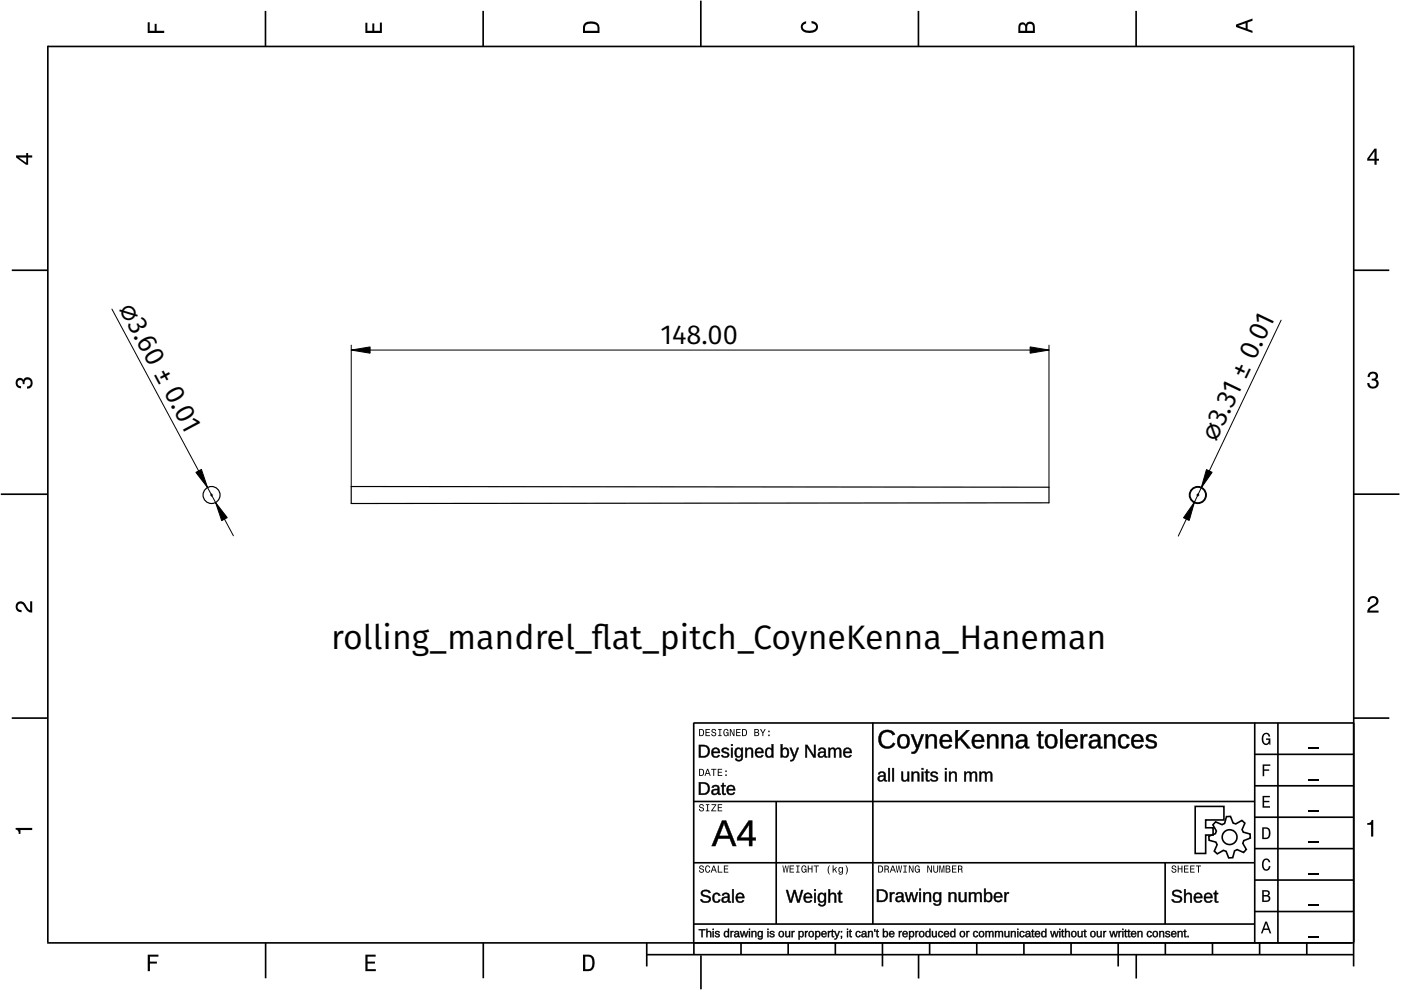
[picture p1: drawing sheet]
<svg xmlns="http://www.w3.org/2000/svg" width="297mm" height="210mm" viewBox="0 0 297 210" stroke-linecap="round" stroke-linejoin="round" font-family="sans-serif">
<defs><g id="words">
<g font-size="7.2">
<text x="70.2" y="137.6">rolling_mandrel_fat_pitch_CoyneKenna_Haneman</text>
<text x="125.5" y="137.6">l</text>
</g>
<g font-size="5.8">
<text x="25.2" y="65.5" transform="rotate(62 25.2 65.5)">⌀3.60 ± 0.01</text>
<text x="140" y="72.9">148.00</text>
<text x="257.9" y="93.7" transform="rotate(-65 257.9 93.7)">⌀3.31 ± 0.01</text>
</g>
</g></defs>
<g fill="none" stroke="#000" stroke-width=".35">
<path d="M10.1 9.9h277M10.1 9.7v190.1M56.3 2.3v7.5M102.4 2.3v7.5M148.6 .1v9.8M194.7 2.3v7.5M240.9 2.3v7.5M287 9.7v195.2M2.5 57.3h7.5M287.1 57.3h7.5M.2 104.8h10M287 104.8h9.7"/>
<path d="M2.5 152.3h7.5M147 153.3h140.1M147.1 153.3v46.7M185.1 153.2v42.8M266 159.9h21M266 153.3v46.7M270.9 153.3v46.7M287.1 152.3h7.5M147 169.9h119M164.6 169.9v26M266 179.9h21M266 173.3h21"/>
<path d="M266 166.6h21M10 199.9h277.1M56.3 199.9v7.5M102.5 199.9v7.5M137.1 199.9v5M147 195.9h119M147 182.9h119M147.1 199.9v2.5M157.1 199.9v2.5M167.1 199.9v2.5M177.1 199.9v2.5M187.1 199.9v5"/>
<path d="M197.1 199.9v2.5M207.1 199.9v2.5M217.1 199.9v2.5M227.1 199.9v2.5M237.1 199.9v5M247 182.9v13M247.1 199.9v2.5M257.1 199.9v2.5M266 193.3h21M266 186.6h21M267.1 199.9v2.5M277.1 199.9v2.5"/>
<path d="M137.1 202.4h150M148.6 202.6v7.2M194.8 202.4v5.1M240.9 202.4v5.1"/>
</g>
<g fill="#000">
<path d="M31.3 4.7h.4v1.8h1.1v-1.4h.4v1.4h1.6v.5h-3.5z" fill-rule="evenodd"/>
<path d="M77.5 4.8h.4v1.7h1v-1.5h.5v1.5h1.1v-1.7h.5v2.2h-3.5z" fill-rule="evenodd"/>
<path d="M124 4.9a2.19 2.19 0 0 0-.4 2.1h3.5v-1.2a1.42 1.42 0 0 0-1.7-1.3zM124.3 5.2a2.14 2.14 0 0 1 2.3 .3l.1 1h-2.7l.1-1z" fill-rule="evenodd"/>
<path d="M170.1 4.9l.8-.4v.5a.7 .7 0 0 0-.7 .5 .7 .7 0 0 0 .3 .8 1.69 1.69 0 0 0 2.5-.6 .9 .9 0 0 0-.9-.8v-.5a1.24 1.24 0 0 1 1.3 1.1 1.24 1.24 0 0 1-1 1.4 2.22 2.22 0 0 1-2.5-.7l-.1-.5z" fill-rule="evenodd"/>
<path d="M216.1 5l-.2 .8v1.2h3.5v-1.3a.98 .98 0 0 0-.7-1.1 .98 .98 0 0 0-1.2 .6 .84 .84 0 0 0-1.4-.2zM216.4 5.3a.54 .54 0 0 1 .7-.1 .54 .54 0 0 1 .3 .6v.7h-1.1zM217.9 5.2a.62 .62 0 0 1 .7-.1 .62 .62 0 0 1 .4 .6v.8h-1.2z" fill-rule="evenodd"/>
<path d="M262.1 5.2v.5l3.5 1.3v-.5l-1.1-.3v-1.4l1.1-.4v-.5zM262.6 5.5l1.5-.6v1.1z" fill-rule="evenodd"/>
<path d="M3.4 32.9v.5l2.1 1.5h.5v-1.5h.8v-.5h-.8v-.5h-.4v.5zM4 33.4h1.6v1.1z" fill-rule="evenodd"/>
<path d="M291.4 31.5l-1.5 2.1v.5h1.5v.8h.5v-.8h.5v-.4h-.5v-2.2zM291.4 32.1v1.6h-1.1z" fill-rule="evenodd"/>
<path d="M3.6 80.4a.86 .86 0 0 1 1.4 .1 1.06 1.06 0 0 1 1.2-.5 1.06 1.06 0 0 1 .7 1.2 1.1 1.1 0 0 1-1.2 1.2v-.5a.71 .71 0 0 0 .8-.9 .71 .71 0 0 0-1.3-.1v.6h-.4a.61 .61 0 0 0-.3-.8 .61 .61 0 0 0-.8 .2 .61 .61 0 0 0 .2 .8l.6 .2v.4a1.15 1.15 0 0 1-1.2-.6 1.15 1.15 0 0 1 .3-1.3z" fill-rule="evenodd"/>
<path d="M290.3 79.1a1.08 1.08 0 0 1 1.3-.2 1.08 1.08 0 0 1 .5 1.3l-.4 .2a1.06 1.06 0 0 1 .6 1.3 1.06 1.06 0 0 1-1.2 .7 1.1 1.1 0 0 1-1.2-1.2h.4a.71 .71 0 0 0 1 .8 .71 .71 0 0 0 .1-1.3h-.6v-.4a.61 .61 0 0 0 .8-.3 .61 .61 0 0 0-.2-.8 .61 .61 0 0 0-.8 .2l-.2 .5h-.4z" fill-rule="evenodd"/>
<path d="M3.6 127.8a1.22 1.22 0 0 1 2 .7l.4 .6 .4 .3v-1.9h.4v2.4a1.8 1.8 0 0 1-1.7-1.4 .71 .71 0 0 0-.9-.5 .71 .71 0 0 0-.5 .8 .71 .71 0 0 0 .9 .6v.4a1.18 1.18 0 0 1-1.2-.6 1.18 1.18 0 0 1 .2-1.4z" fill-rule="evenodd"/>
<path d="M290.3 126.7a1.18 1.18 0 0 1 1.9 .3 1.18 1.18 0 0 1-1 1.7l-.5 .3-.3 .5h1.9v.4h-2.4a1.8 1.8 0 0 1 1.4-1.7 .71 .71 0 0 0 .5-.9 .71 .71 0 0 0-.9-.5 .71 .71 0 0 0-.5 .8h-.4z" fill-rule="evenodd"/>
<path d="M148.2 154.6v1.5h.5a.77 .77 0 0 0 .6-.8 .77 .77 0 0 0-.6-.7zM148.4 154.8a.58 .58 0 0 1 .7 .5 .58 .58 0 0 1-.7 .6zM149.6 154.6v1.5h.9v-.2h-.7v-.5h.6v-.2h-.6v-.4h.7v-.2zM151 154.7a.53 .53 0 0 0 0 .6 .53 .53 0 0 0 .6 .2 .32 .32 0 0 1-.3 .5 .32 .32 0 0 1-.3-.4h-.2a.5 .5 0 0 0 .7 .5 .5 .5 0 0 0 .1-.8l-.4-.1a.28 .28 0 0 1-.1-.4 .28 .28 0 0 1 .4-.1 .28 .28 0 0 1 .1 .3h.2a.51 .51 0 0 0-.3-.4 .51 .51 0 0 0-.5 .1zM152.3 154.6v.2h.2v1.1h-.2v.2h.7v-.2h-.3v-1.1h.3v-.2zM153.5 154.7a.81 .81 0 0 0 .5 1.4l.3-.2 .2 .2v-.8h-.6v.1h.4l-.2 .5a.6 .6 0 0 1-.5-.6 .6 .6 0 0 1 .4-.6l.2 .3h.3l-.2-.3a.53 .53 0 0 0-.8 0zM154.7 154.6v1.5h.2v-1.3l.6 1.3h.2v-1.5h-.2v1.2l-.5-1.2zM156.1 154.6v1.5h.9v-.2h-.7v-.5h.6v-.2h-.6v-.4h.7v-.2zM157.3 154.6v1.5h.5a.77 .77 0 0 0 .6-.8 .77 .77 0 0 0-.6-.7zM157.5 154.8a.57 .57 0 0 1 .7 .5 .57 .57 0 0 1-.7 .6zM159.9 154.6v1.5h.6a.42 .42 0 0 0 .5-.3 .42 .42 0 0 0-.3-.5l.2-.2-.1-.4zM160.1 154.8h.3a.23 .23 0 0 1 .3 .2 .23 .23 0 0 1-.3 .2h-.3zM160.1 155.4h.4a.26 .26 0 0 1 .3 .2 .26 .26 0 0 1-.3 .3h-.4zM161.1 154.6l.5 .9v.6h.2v-.6l.5-.9h-.2l-.4 .7-.3-.7zM162.9 155.8v.3h.3v-.3zM162.9 154.9v.3h.3v-.3z" fill-rule="evenodd"/>
<path d="M267.8 155.7a.85 .85 0 0 1 .9-.3 .85 .85 0 0 1 .6 .8h-.3l-.1-.3a.49 .49 0 0 0-.4-.3 .49 .49 0 0 0-.5 .3 1.2 1.2 0 0 0 .4 1.8 .66 .66 0 0 0 .6-.8h-.6v-.3h.9v1.3h-.1l-.1-.3-.3 .3a.85 .85 0 0 1-1.2-.7v-1.1z" fill-rule="evenodd"/>
<path d="M3.3 175.5h3.5v.5h-2.5v.8h-.3a.77 .77 0 0 0-.7-.9z" fill-rule="evenodd"/>
<path d="M148.4 170.6a.53 .53 0 0 0 0 .6 .53 .53 0 0 0 .6 .2 .32 .32 0 0 1-.3 .5 .32 .32 0 0 1-.3-.4h-.2a.5 .5 0 0 0 .7 .6 .5 .5 0 0 0 .1-.9l-.4-.1a.28 .28 0 0 1-.1-.4 .28 .28 0 0 1 .4-.1 .28 .28 0 0 1 .1 .4h.2a.51 .51 0 0 0-.3-.5 .51 .51 0 0 0-.5 .1zM149.7 170.5v.2h.2v1.1h-.2v.2h.7v-.2h-.3v-1.1h.3v-.2zM150.8 170.5v.2h.8l-.8 1.3h1.1v-.2h-.9l.9-1.3zM152.2 170.5v1.5h.9v-.2h-.7v-.5h.6v-.1h-.6v-.5h.7v-.2z" fill-rule="evenodd"/>
<path d="M148.2 163v1.5h.5a.77 .77 0 0 0 .6-.7 .77 .77 0 0 0-.6-.8zM148.4 163.2a.58 .58 0 0 1 .7 .6 .58 .58 0 0 1-.7 .5zM149.9 163l-.5 1.5h.2l.1-.4h.6l.2 .4h.2l-.6-1.5zM150 163.2l.3 .7h-.5zM150.8 163v.2h.4v1.3h.2v-1.3h.5v-.2zM152.2 163v1.5h.9v-.2h-.7v-.5h.6v-.2h-.6v-.4h.7v-.2zM153.8 164.2v.3h.3v-.3zM153.8 163.4v.3h.3v-.3z" fill-rule="evenodd"/>
<path d="M267.7 168.7h1.5v.3h-1.2v.8h1.1v.3h-1.1v.8h1.3v.3h-1.6z" fill-rule="evenodd"/>
<path d="M267.7 162.1h1.6v.3h-1.3v.7h1.1v.3h-1.1v1.2h-.3z" fill-rule="evenodd"/>
<path d="M267.6 175.4v2.5h.8a1.37 1.37 0 0 0 .7-2.2 1.56 1.56 0 0 0-1.5-.3zM267.9 175.7a.98 .98 0 0 1 1.2 .7 .98 .98 0 0 1-.7 1.2h-.5z" fill-rule="evenodd"/>
<path d="M289.9 174.5a.77 .77 0 0 0 .9-.7h.4v3.6h-.5v-2.5h-.8z" fill-rule="evenodd"/>
<path d="M148.4 183.6a.53 .53 0 0 0 0 .6 .53 .53 0 0 0 .6 .2 .32 .32 0 0 1-.3 .5 .32 .32 0 0 1-.3-.4h-.2a.5 .5 0 0 0 .7 .6 .5 .5 0 0 0 .1-.9l-.4-.1a.28 .28 0 0 1-.1-.4 .28 .28 0 0 1 .4-.1 .28 .28 0 0 1 .1 .4h.2a.51 .51 0 0 0-.3-.5 .51 .51 0 0 0-.5 .1zM149.6 183.7l-.1 .2a.67 .67 0 0 0 .1 .9 .67 .67 0 0 0 .8 .1l.2-.4h-.2l-.2 .3a.6 .6 0 0 1-.5-.5 .6 .6 0 0 1 .5-.6l.2 .3h.2l-.2-.4a.5 .5 0 0 0-.8 .1zM151.2 183.5l-.5 1.5h.2l.1-.4h.6l.2 .4h.2l-.6-1.5zM151.3 183.7l.3 .7h-.5zM152.2 183.5v1.5h1v-.2h-.8v-1.3zM153.5 183.5v1.5h.9v-.2h-.7v-.5h.6v-.2h-.6v-.4h.7v-.2z" fill-rule="evenodd"/>
<path d="M165.9 183.5l.2 1.5h.2l.3-1.3 .2 1.3h.2l.2-1.5h-.1l-.2 1.3-.2-1.3h-.2l-.2 1.3-.2-1.3zM167.4 183.5v1.5h1v-.2h-.8v-.5h.7v-.2h-.7v-.4h.7v-.2zM168.8 183.5v.2h.3v1.1h-.3v.2h.7v-.2h-.2v-1.1h.2v-.2zM170 183.7a.82 .82 0 0 0 .6 1.3l.3-.2 .1 .2v-.8h-.5v.2h.3l-.2 .4a.6 .6 0 0 1-.5-.5 .6 .6 0 0 1 .5-.6l.2 .3h.2l-.2-.4a.53 .53 0 0 0-.8 .1zM171.3 183.5v1.5h.2v-.7h.6v.7h.2v-1.5h-.2v.6h-.6v-.6zM172.5 183.5v.2h.5v1.3h.2v-1.3h.4v-.2zM175.8 183.5a1.35 1.35 0 0 0 .2 1.9 1.84 1.84 0 0 1 0-1.9zM176.5 183.5v1.5h.2v-.4l.2-.2 .4 .6h.2l-.4-.7 .4-.5h-.2l-.6 .6v-.9zM177.9 184a.59 .59 0 0 0-.2 .7 .59 .59 0 0 0 .7 .3l.1-.2a.31 .31 0 0 1-.1 .5 .31 .31 0 0 1-.4-.2h-.2a.47 .47 0 0 0 .5 .4 .47 .47 0 0 0 .4-.5v-1.2h-.2v.2l-.3-.2zM178 184.1l.1-.1a.42 .42 0 0 1 .4 .4 .42 .42 0 0 1-.4 .5l-.1-.3zM179.3 183.5a1.85 1.85 0 0 1 0 1.9 1.22 1.22 0 0 0 0-1.9z" fill-rule="evenodd"/>
<path d="M186.2 183.5v1.5h.5a.77 .77 0 0 0 .6-.7 .77 .77 0 0 0-.6-.8zM186.4 183.7a.58 .58 0 0 1 .6 .6 .58 .58 0 0 1-.6 .5zM187.5 183.5v1.5h.2v-.6a.45 .45 0 0 1 .5 .1 .45 .45 0 0 1 .1 .5h.2l-.2-.7a.42 .42 0 0 0 .1-.5 .42 .42 0 0 0-.4-.3zM187.7 183.7h.3a.26 .26 0 0 1 .3 .2 .26 .26 0 0 1-.4 .3h-.2zM189.2 183.5l-.6 1.5h.2l.2-.4h.6l.1 .4h.2l-.5-1.5zM189.3 183.7l.2 .7h-.4zM189.9 183.5l.3 1.5h.2l.2-1.3 .2 1.3h.2l.3-1.5h-.2l-.2 1.3-.2-1.3h-.2l-.2 1.3-.2-1.3zM191.5 183.5v.2h.3v1.1h-.3v.2h.8v-.2h-.3v-1.1h.3v-.2zM192.7 183.5v1.5h.2v-1.2l.6 1.2h.2v-1.5h-.2v1.2l-.6-1.2zM194.1 183.7a.81 .81 0 0 0 .5 1.3l.3-.2 .1 .2v-.8h-.5v.2h.3l-.2 .4a.6 .6 0 0 1-.5-.5 .6 .6 0 0 1 .5-.6l.2 .3h.2l-.2-.4a.53 .53 0 0 0-.7 .1zM196.6 183.5v1.5h.2v-1.2l.6 1.2h.2v-1.5h-.2v1.2l-.6-1.2zM197.9 183.5v.9a.52 .52 0 0 0 .5 .6 .52 .52 0 0 0 .5-.6v-.9h-.2v.9a.33 .33 0 0 1-.3 .5 .33 .33 0 0 1-.3-.5v-.9zM199.2 183.5v1.5h.1v-1.4l.3 1.4h.2l.3-1.4v1.4h.1v-1.5h-.2l-.3 1.3-.3-1.3zM200.5 183.5v1.5h.6a.42 .42 0 0 0 .4-.3 .42 .42 0 0 0-.2-.5l.2-.2-.1-.4zM200.7 183.7h.3a.23 .23 0 0 1 .3 .2 .23 .23 0 0 1-.3 .2h-.3zM200.7 184.3h.3a.26 .26 0 0 1 .3 .3 .26 .26 0 0 1-.3 .2h-.3zM201.8 183.5v1.5h1v-.2h-.8v-.5h.7v-.2h-.7v-.4h.8v-.2zM203.1 183.5v1.5h.2v-.6a.45 .45 0 0 1 .5 .1 .45 .45 0 0 1 .1 .5h.2l-.2-.7a.42 .42 0 0 0 .1-.5 .42 .42 0 0 0-.4-.3zM203.3 183.7h.3a.26 .26 0 0 1 .3 .2 .26 .26 0 0 1-.4 .3h-.2z" fill-rule="evenodd"/>
<path d="M248.5 183.6a.53 .53 0 0 0 0 .6 .53 .53 0 0 0 .6 .2 .32 .32 0 0 1-.2 .5 .32 .32 0 0 1-.3-.4h-.2a.5 .5 0 0 0 .6 .6 .5 .5 0 0 0 .2-.9l-.4-.1a.28 .28 0 0 1-.1-.4 .28 .28 0 0 1 .3-.1 .28 .28 0 0 1 .2 .4h.2a.51 .51 0 0 0-.3-.5 .51 .51 0 0 0-.6 .1zM249.7 183.5v1.5h.2v-.7h.6v.7h.2v-1.5h-.2v.6h-.6v-.6zM251 183.5v1.5h1v-.2h-.8v-.5h.7v-.2h-.7v-.4h.8v-.2zM252.3 183.5v1.5h1v-.2h-.8v-.5h.7v-.2h-.7v-.4h.8v-.2zM253.5 183.5v.2h.5v1.3h.2v-1.3h.5v-.2z" fill-rule="evenodd"/>
<path d="M268.3 195.4l-1 2.5h.4l.2-.7h1l.3 .7h.3l-.9-2.5zM268.4 195.8l.4 1.1h-.7z" fill-rule="evenodd"/>
<path d="M267.6 188.7v2.5h1a.7 .7 0 0 0 .7-.5 .7 .7 0 0 0-.4-.8 .61 .61 0 0 0 .3-.8 .61 .61 0 0 0-.7-.4zM267.9 189h.6a.38 .38 0 0 1 .4 .4 .38 .38 0 0 1-.5 .4h-.5zM267.9 190.1h.6a.44 .44 0 0 1 .5 .4 .44 .44 0 0 1-.5 .4h-.6z" fill-rule="evenodd"/>
<path d="M267.8 182.3a.85 .85 0 0 1 .9-.3 .85 .85 0 0 1 .6 .8h-.3l-.1-.2a.47 .47 0 0 0-.4-.3 .47 .47 0 0 0-.4 .3 1.21 1.21 0 0 0 .4 1.7 .64 .64 0 0 0 .5-.7h.4a.89 .89 0 0 1-.8 1 .89 .89 0 0 1-1-.7v-1.1z" fill-rule="evenodd"/>
<path d="M31.3 202.4h2.3v.4h-1.8v1.1h1.5v.4h-1.5v1.6h-.5z" fill-rule="evenodd"/>
<path d="M77.5 202.4h2.1v.4h-1.7v1.1h1.6v.4h-1.6v1.2h1.8v.4h-2.2z" fill-rule="evenodd"/>
<path d="M123.6 202.4v3.5h1.2a1.42 1.42 0 0 0 1.3-1.7 1.38 1.38 0 0 0-1.3-1.8zM124.1 202.8l1 .1a1.89 1.89 0 0 1 0 2.5l-1 .1z" fill-rule="evenodd"/>
</g>
<g fill="none" stroke="#000" stroke-width=".25">
<path d="M74.5 103.2l147.9 .1v3.3l-147.9 .2zM255.6 105h.2M277.3 158.6h2.2M277.3 178.6h2.2M277.3 172h2.2M277.3 165.3h2.2M277.3 198.6h2.2M277.3 192h2.2M277.3 185.3h2.2"/>
<circle cx="44.9" cy="105" r="1.8"/>
<circle cx="254" cy="105" r="1.8"/>
<circle cx="254" cy="105" r="1.65"/>
</g>
<g fill="#000">
<path d="M148.2 157.9h.9a1.33 1.33 0 0 1 1.4 1.3 1.33 1.33 0 0 1-1.3 1.4h-1zM148.5 158.2v2.1h.6a1.04 1.04 0 0 0 1-1.1 1.04 1.04 0 0 0-1-1zM151.1 158.8a.93 .93 0 0 1 1.1-.2 .93 .93 0 0 1 .4 1.1h-1.4a.59 .59 0 0 0 .3 .7 .59 .59 0 0 0 .8-.3l.3 .1a.98 .98 0 0 1-1.3 .3 .98 .98 0 0 1-.4-1.2zM151.3 158.9l-.1 .5h1.1a.55 .55 0 0 0-.3-.6 .55 .55 0 0 0-.7 .1zM153.2 158.7a.93 .93 0 0 1 1.4 .3l-.3 .1a.43 .43 0 0 0-.6-.4 .43 .43 0 0 0-.3 .6l.2 .1a.73 .73 0 0 1 .8 .2 .73 .73 0 0 1 .1 .8 .99 .99 0 0 1-1.6-.3h.3a.5 .5 0 0 0 .6 .3 .5 .5 0 0 0 .4-.5l-.1-.1a.9 .9 0 0 1-1.1-.9zM155 158.6h.3v2h-.3zM155 157.8h.3v.3h-.3zM156 158.8a.72 .72 0 0 1 1.2 .1v-.3h.3v1.9a.86 .86 0 0 1-.7 .9 .86 .86 0 0 1-.9-.5h.3l.1 .2a.56 .56 0 0 0 .8-.2l.1-.7a.77 .77 0 0 1-1 .3 .77 .77 0 0 1-.4-.9zM156.3 158.9a.95 .95 0 0 0 .3 1.5 .81 .81 0 0 0 .6-.9 .81 .81 0 0 0-.7-.7zM158 158.6h.3v.3a.69 .69 0 0 1 .8-.4 .69 .69 0 0 1 .6 .7v1.4h-.4v-1.3a.49 .49 0 0 0-.5-.5 .49 .49 0 0 0-.4 .6v1.2h-.4zM160.3 158.8a.93 .93 0 0 1 1.1-.2 .93 .93 0 0 1 .5 1.1h-1.5a.59 .59 0 0 0 .4 .7 .59 .59 0 0 0 .7-.3l.3 .1a.98 .98 0 0 1-1.3 .3 .98 .98 0 0 1-.4-1.2zM160.6 158.9l-.2 .5h1.1a.55 .55 0 0 0-.3-.6 .55 .55 0 0 0-.6 .1zM162.4 158.8a.73 .73 0 0 1 1.2 .1v-1.1h.3l.1 2.8h-.4v-.3a.78 .78 0 0 1-1 .3 .78 .78 0 0 1-.4-1zM162.8 158.9a.98 .98 0 0 0 .3 1.5 .86 .86 0 0 0 .5-.8 .86 .86 0 0 0-.5-.8zM165.5 157.8h.4v1.1a.78 .78 0 0 1 1-.3 .78 .78 0 0 1 .4 1 .83 .83 0 0 1-1 1l-.4-.3v.3h-.4zM166.1 158.9a.92 .92 0 0 0 .3 1.5 .91 .91 0 0 0 0-1.6zM167.4 158.6h.4l.6 1.6 .6-1.6h.4l-.8 2a.87 .87 0 0 1-1 .8v-.3h.3l.4-.5zM170.8 157.9h.4l1.4 2.3v-2.3h.3v2.7h-.4l-1.4-2.3v2.3h-.3zM173.7 158.7a.81 .81 0 0 1 .9-.2 .81 .81 0 0 1 .5 .7v1l.3 .2v.2h-.4l-.3-.4a.69 .69 0 0 1-.8 .5 .69 .69 0 0 1-.5-.9 .69 .69 0 0 1 .9-.4h.4a.47 .47 0 0 0-.3-.6 .47 .47 0 0 0-.6 .3h-.3zM173.9 159.7a.42 .42 0 0 0 0 .7 .42 .42 0 0 0 .7-.2l.1-.6zM175.6 158.6h.4v.3a.63 .63 0 0 1 .6-.4 .63 .63 0 0 1 .5 .4 .63 .63 0 0 1 .8-.4 .63 .63 0 0 1 .4 .7v1.4h-.3v-1.5a.45 .45 0 0 0-.6-.3 .45 .45 0 0 0-.2 .6v1.2h-.4v-1.5a.45 .45 0 0 0-.6-.3 .45 .45 0 0 0-.2 .6v1.2h-.3zM179 158.8a.93 .93 0 0 1 1.1-.2 .93 .93 0 0 1 .5 1.1h-1.5a.59 .59 0 0 0 .4 .7 .59 .59 0 0 0 .7-.3l.3 .1a.98 .98 0 0 1-1.3 .3 .98 .98 0 0 1-.4-1.2zM179.3 158.9l-.2 .5h1.1a.55 .55 0 0 0-.3-.6 .55 .55 0 0 0-.6 .1z"/>
<path d="M148.1 157.9h1a1.38 1.38 0 0 1 1.4 1.3 1.38 1.38 0 0 1-1.3 1.4h-1.1zM148.2 157.9v2.7h1a1.29 1.29 0 0 0 1.2-1.4 1.29 1.29 0 0 0-1.3-1.2zM148.5 158.2v2.1h.6a1 1 0 0 0 1-1.1 1 1 0 0 0-1-.9zM148.5 158.2a1.19 1.19 0 0 1 1.6 1.3 .96 .96 0 0 1-1 .9h-.6zM151 158.8a.95 .95 0 0 1 1.2-.2 .95 .95 0 0 1 .4 1.1h-1.4a.57 .57 0 0 0 .4 .6 .57 .57 0 0 0 .7-.3l.3 .1a.89 .89 0 0 1-.7 .6 .89 .89 0 0 1-.9-.3l-.2-.8zM151.1 158.8a1.03 1.03 0 0 0-.1 1.3 1.03 1.03 0 0 0 1.3 .4l.3-.3-.3-.1a.62 .62 0 0 1-.8 .3 .62 .62 0 0 1-.3-.8l1.4 .1a.89 .89 0 0 0-.4-1 .89 .89 0 0 0-1.1 .1zM151.4 159l-.2 .4h1.1l-.4-.6zM151.3 158.9a.57 .57 0 0 1 .7-.1 .57 .57 0 0 1 .3 .6h-1.2zM153.2 158.6a.91 .91 0 0 1 1.4 .5h-.3a.45 .45 0 0 0-.5-.3 .45 .45 0 0 0-.4 .4l.3 .1a.77 .77 0 0 1 .7 .3 .77 .77 0 0 1 .1 .8 1.02 1.02 0 0 1-1.6-.3l.3-.1a.54 .54 0 0 0 .5 .3 .54 .54 0 0 0 .5-.3l-.5-.3a.6 .6 0 0 1-.7-.4 .6 .6 0 0 1 .2-.7zM153.2 158.7a.64 .64 0 0 0 0 .8 .64 .64 0 0 0 .7 .2 .33 .33 0 0 1 .4 .3 .33 .33 0 0 1-.3 .4l-.6-.1-.2-.2h-.3a.91 .91 0 0 0 .9 .5 .91 .91 0 0 0 .8-.6 .63 .63 0 0 0-.7-.5v-.1a.42 .42 0 0 1-.5-.1 .42 .42 0 0 1-.1-.4l.5-.2 .3 .1 .2 .3 .3-.1a.91 .91 0 0 0-1.4-.3zM155 158.5h.4v2.1h-.4zM155 158.6v2h.3v-2zM155 157.8h.4v.4h-.4zM155 157.8v.3h.3v-.3zM155.9 158.8a.71 .71 0 0 1 1.3 .1v-.4h.4l-.1 .2a3.9 3.9 0 0 1-.2 2.5 .91 .91 0 0 1-1.5-.3l.4-.1a.48 .48 0 0 0 .4 .3 .48 .48 0 0 0 .5-.2l.1-.7a.78 .78 0 0 1-1.1 .4 .78 .78 0 0 1-.4-1zM156 158.8a1.28 1.28 0 0 0 .3 1.7h.6l.3-.3a.61 .61 0 0 1-.2 .9 .61 .61 0 0 1-.9-.2h-.2a.85 .85 0 0 0 .9 .4 .85 .85 0 0 0 .6-.8l.1-1.9h-.3v.4a.7 .7 0 0 0-1.2-.2zM156.3 159a.92 .92 0 0 0 .3 1.3 .81 .81 0 0 0 .5-.7 .81 .81 0 0 0-.5-.8zM156.3 158.8a.8 .8 0 0 1 .9 .4 .8 .8 0 0 1-.2 1 .57 .57 0 0 1-.7 .1 .57 .57 0 0 1-.2-.7zM158 158.5h.4v.4a.7 .7 0 0 1 .8-.4 .7 .7 0 0 1 .5 .7v1.4h-.4v-1.3a.45 .45 0 0 0-.5-.5 .45 .45 0 0 0-.4 .6v1.2h-.4zM158 158.6v2h.4l-.1-1.2a.53 .53 0 0 1 .5-.7 .53 .53 0 0 1 .6 .6l-.1 1.3h.4l-.1-1.4a.69 .69 0 0 0-.5-.6 .69 .69 0 0 0-.8 .4v-.4zM160.3 158.8a.95 .95 0 0 1 1.2-.2 .95 .95 0 0 1 .4 1.1h-1.4a.57 .57 0 0 0 .3 .6 .57 .57 0 0 0 .7-.3l.3 .1a.89 .89 0 0 1-.7 .6 .89 .89 0 0 1-.8-.3l-.3-.8zM160.3 158.8a1.03 1.03 0 0 0-.1 1.3 1.03 1.03 0 0 0 1.3 .4l.3-.3-.2-.1a.62 .62 0 0 1-.8 .3 .62 .62 0 0 1-.4-.8l1.4 .1a.89 .89 0 0 0-.4-1 .89 .89 0 0 0-1.1 .1zM160.6 159l-.2 .4h1.1l-.3-.6zM160.6 158.9a.57 .57 0 0 1 .7-.1 .57 .57 0 0 1 .2 .6h-1.1zM162.4 158.8a.71 .71 0 0 1 1.2 .1v-1.1h.4v2.8h-.4v-.3a.72 .72 0 0 1-.7 .4 .72 .72 0 0 1-.6-.5l-.1-.6zM162.4 158.8l-.1 .8a.77 .77 0 0 0 .4 .9 .77 .77 0 0 0 1-.3l-.1 .4h.4l-.1-2.8h-.3v1.1a.73 .73 0 0 0-1.2-.1zM162.7 159a.95 .95 0 0 0 .4 1.3 .82 .82 0 0 0 .5-.7 .82 .82 0 0 0-.5-.8zM162.8 158.8a.61 .61 0 0 1 .7 .1 .61 .61 0 0 1 .2 .7 .61 .61 0 0 1-.6 .8 .61 .61 0 0 1-.6-.8zM165.5 157.8h.4v1.1a.72 .72 0 0 1 .7-.4 .72 .72 0 0 1 .6 .5l.1 .2a.96 .96 0 0 1-.1 1.1 .96 .96 0 0 1-1.1 .3l-.2-.3v.3h-.4zM165.5 157.8v2.8h.4v-.4a.7 .7 0 0 0 .7 .4 .7 .7 0 0 0 .6-.6v-.4a.77 .77 0 0 0-.4-1 .77 .77 0 0 0-1 .3l.1-1.1zM166.1 158.9a.88 .88 0 0 0 .3 1.4 .87 .87 0 0 0 0-1.5zM166.1 158.8a.6 .6 0 0 1 .7 .1 .6 .6 0 0 1 .2 .7 .61 .61 0 0 1-.6 .8 .61 .61 0 0 1-.6-.8zM167.4 158.5h.4l.6 1.7 .6-1.7h.4l-.8 2.1a.82 .82 0 0 1-1.1 .8v-.3l.4-.1 .4-.4zM167.4 158.6l.9 2-.4 .5h-.3v.2a.79 .79 0 0 0 .9-.7l.9-2h-.4l-.6 1.8-.6-1.8zM170.7 157.9h.5l1.4 2.3-.1-2.3h.5v2.7h-.5l-1.4-2.3v2.3h-.4zM170.8 157.9v2.7h.3l-.1-2.4 1.5 2.4h.4v-2.7h-.3v2.3l-1.4-2.3zM173.7 158.6a.85 .85 0 0 1 .9-.1 .85 .85 0 0 1 .5 .7v1l.3 .2a.37 .37 0 0 1-.4 .3 .37 .37 0 0 1-.3-.5 .73 .73 0 0 1-.9 .5 .73 .73 0 0 1-.4-.9 .73 .73 0 0 1 .9-.5l.4 .1a.44 .44 0 0 0-.3-.6 .44 .44 0 0 0-.6 .3h-.4zM173.8 158.7l-.3 .4h.3a.5 .5 0 0 1 .6-.4 .5 .5 0 0 1 .3 .7h-.4a.66 .66 0 0 0-.8 .5 .66 .66 0 0 0 .4 .8 .66 .66 0 0 0 .8-.5l.3 .4h.4v-.2h-.2l-.2-.2v-1a.77 .77 0 0 0-.4-.6 .77 .77 0 0 0-.8 .1zM173.9 159.7a.38 .38 0 0 0 0 .6 .38 .38 0 0 0 .6-.1l.2-.6zM173.9 159.7l.8-.2a.57 .57 0 0 1-.2 .8 .57 .57 0 0 1-.8-.3zM175.6 158.5h.4v.4a.63 .63 0 0 1 .6-.4 .63 .63 0 0 1 .6 .4h-.1a.65 .65 0 0 1 .8-.4 .65 .65 0 0 1 .5 .7v1.4h-.4v-1.5a.41 .41 0 0 0-.6-.2 .41 .41 0 0 0-.2 .5v1.2h-.4v-1.5a.41 .41 0 0 0-.6-.2 .41 .41 0 0 0-.2 .5v1.2h-.4zM175.6 158.6l.1 2h.3l-.1-1.2a.49 .49 0 0 1 .4-.6 .49 .49 0 0 1 .6 .5l-.1 1.3h.4l-.1-1.2a.49 .49 0 0 1 .4-.6 .49 .49 0 0 1 .6 .5l-.1 1.3h.3v-1.4a.63 .63 0 0 0-.5-.6 .63 .63 0 0 0-.7 .4 .64 .64 0 0 0-.6-.4 .64 .64 0 0 0-.6 .4l.1-.4zM179 158.8a.95 .95 0 0 1 1.2-.2 .95 .95 0 0 1 .4 1.1h-1.4a.57 .57 0 0 0 .3 .6 .57 .57 0 0 0 .7-.3l.3 .1a.89 .89 0 0 1-.7 .6 .89 .89 0 0 1-.8-.3l-.3-.8zM179 158.8a1.03 1.03 0 0 0-.1 1.3 1.03 1.03 0 0 0 1.3 .4l.3-.3-.2-.1a.62 .62 0 0 1-.8 .3 .62 .62 0 0 1-.4-.8l1.4 .1a.89 .89 0 0 0-.4-1 .89 .89 0 0 0-1.1 .1zM179.3 159l-.2 .4h1.1l-.3-.6zM179.3 158.9a.57 .57 0 0 1 .7-.1 .57 .57 0 0 1 .2 .6h-1.1z"/>
<path d="M186.8 155.3a1.92 1.92 0 0 1 3 .4l-.5 .2a1.36 1.36 0 0 0-1.8-.6 1.36 1.36 0 0 0-.7 1.8 1.33 1.33 0 0 0 1.1 1.2 1.33 1.33 0 0 0 1.5-.8l.4 .2a1.93 1.93 0 0 1-2.6 .8 1.93 1.93 0 0 1-.8-2.6zM190.7 155.9a1.39 1.39 0 0 1 1.7 0 1.39 1.39 0 0 1 .4 1.6 1.32 1.32 0 0 1-1.4 1.2 1.32 1.32 0 0 1-1.2-1.5l.1-.6zM191.1 156.1a1.58 1.58 0 0 0 .2 2.2h.2a.88 .88 0 0 0 .9-1.1 .85 .85 0 0 0-.3-1 .85 .85 0 0 0-1-.1zM193.1 155.7h.5l.9 2.4 .9-2.4h.5l-1.2 3a1.23 1.23 0 0 1-1.4 1.1v-.4h.2a.9 .9 0 0 0 .8-.8zM196.3 155.7h.4v.5a.99 .99 0 0 1 1.2-.5 .99 .99 0 0 1 .7 1v2h-.5v-1.9a.71 .71 0 0 0-.8-.8 .71 .71 0 0 0-.5 .9v1.8h-.5zM199.6 156a1.34 1.34 0 0 1 1.6-.2 1.34 1.34 0 0 1 .6 1.5h-2.1a.86 .86 0 0 0 .6 1 .86 .86 0 0 0 1-.4l.5 .1a1.4 1.4 0 0 1-1.9 .6 1.4 1.4 0 0 1-.7-1.8zM200 156.3l-.3 .6h1.6a.79 .79 0 0 0-.4-.8 .79 .79 0 0 0-.9 .2zM202.5 154.8h.6v1.9l1.8-1.9h.6l-1.6 1.7 1.8 2.2h-.6l-1.5-1.9-.5 .4v1.5h-.6zM206.4 156a1.34 1.34 0 0 1 1.6-.2 1.34 1.34 0 0 1 .7 1.5h-2.1a.86 .86 0 0 0 .5 1 .86 .86 0 0 0 1.1-.4l.4 .1a1.4 1.4 0 0 1-1.8 .6 1.4 1.4 0 0 1-.7-1.8zM206.8 156.3l-.2 .6h1.6a.79 .79 0 0 0-.5-.8 .79 .79 0 0 0-.9 .2zM209.3 155.7h.4l.1 .5a.99 .99 0 0 1 1.1-.5 .99 .99 0 0 1 .7 1v2h-.4v-1.9a.71 .71 0 0 0-.8-.8 .71 .71 0 0 0-.6 .9v1.8h-.5zM212.4 155.7h.4l.1 .5a.99 .99 0 0 1 1.1-.5 .99 .99 0 0 1 .8 1v2h-.5v-1.9a.71 .71 0 0 0-.8-.8 .71 .71 0 0 0-.6 .9v1.8h-.5zM215.8 155.9a1.17 1.17 0 0 1 1.3-.3 1.17 1.17 0 0 1 .7 1v1.5l.1 .2h.3v.3a.59 .59 0 0 1-.6 .1 .59 .59 0 0 1-.3-.6 1 1 0 0 1-1.2 .6 1 1 0 0 1-.7-1.1l.4-.6 1.5-.1a.67 .67 0 0 0-.5-.9 .67 .67 0 0 0-.8 .5h-.5zM216.1 157.4a.61 .61 0 0 0 .1 .9 .61 .61 0 0 0 .9-.3l.2-.8zM220.4 155.1h.3v.6h.5v.4h-.5v2l.1 .2h.5v.3l-.4 .1a.6 .6 0 0 1-.7-.7v-1.9h-.4v-.4h.4zM222 155.9a1.39 1.39 0 0 1 1.7 0 1.39 1.39 0 0 1 .5 1.6 1.32 1.32 0 0 1-1.5 1.2 1.32 1.32 0 0 1-1.2-1.5l.1-.6zM222.4 156.1a1.58 1.58 0 0 0 .2 2.2h.2a.88 .88 0 0 0 .9-1.1 .85 .85 0 0 0-.3-1 .85 .85 0 0 0-1-.1zM224.8 154.6h.5v4.1h-.5zM226.2 156a1.34 1.34 0 0 1 1.6-.2 1.34 1.34 0 0 1 .7 1.5h-2.1a.86 .86 0 0 0 .5 1 .86 .86 0 0 0 1.1-.4l.4 .1a1.4 1.4 0 0 1-1.8 .6 1.4 1.4 0 0 1-.7-1.8zM226.6 156.3l-.2 .6h1.6a.79 .79 0 0 0-.4-.8 .79 .79 0 0 0-1 .2zM229.1 155.7h.5v.6a.71 .71 0 0 1 .9-.6v.4a.74 .74 0 0 0-.7 .2 .74 .74 0 0 0-.2 .8v1.6h-.5zM231.3 155.9a1.17 1.17 0 0 1 1.3-.3 1.17 1.17 0 0 1 .7 1v1.5l.1 .2h.3v.3a.59 .59 0 0 1-.6 .1 .59 .59 0 0 1-.3-.6 1 1 0 0 1-1.2 .6 1 1 0 0 1-.7-1.1l.4-.6 1.5-.1a.67 .67 0 0 0-.5-.9 .67 .67 0 0 0-.8 .5h-.5zM231.6 157.4a.61 .61 0 0 0 .1 .9 .61 .61 0 0 0 .9-.3l.2-.8zM234.1 155.7h.4l.1 .5a.99 .99 0 0 1 1.1-.5 .99 .99 0 0 1 .7 1v2h-.4v-1.9a.71 .71 0 0 0-.8-.8 .71 .71 0 0 0-.6 .9v1.8h-.5zM237.4 156a1.2 1.2 0 0 1 2 .5l-.5 .1a.69 .69 0 0 0-.8-.6 .69 .69 0 0 0-.5 .8v.4a.79 .79 0 0 0 .2 1 .79 .79 0 0 0 1-.1l.2-.4 .5 .1a1.24 1.24 0 0 1-1.5 .9 1.24 1.24 0 0 1-1-1.5zM240.2 156a1.34 1.34 0 0 1 1.6-.2 1.34 1.34 0 0 1 .7 1.5h-2.1a.86 .86 0 0 0 .5 1 .86 .86 0 0 0 1-.4l.5 .1a1.4 1.4 0 0 1-1.8 .6 1.4 1.4 0 0 1-.7-1.8zM240.6 156.3l-.2 .6h1.5a.79 .79 0 0 0-.4-.8 .79 .79 0 0 0-.9 .2zM243.3 155.9a1.34 1.34 0 0 1 1.9 .5h-.4a.76 .76 0 0 0-1.4 0 1.56 1.56 0 0 0 1.4 .7 .87 .87 0 0 1 .4 1.2 .87 .87 0 0 1-1.1 .4l-.6-.1-.4-.2-.2-.4 .4-.1a.86 .86 0 0 0 1.5 0 1.98 1.98 0 0 0-1.4-.8l-.4-.6z"/>
<path d="M186.7 155.3a1.93 1.93 0 0 1 3.1 .4l-.5 .2a1.34 1.34 0 0 0-1.8-.5 1.34 1.34 0 0 0-.7 1.6 1.29 1.29 0 0 0 1.1 1.2 1.29 1.29 0 0 0 1.4-.8l.5 .3a1.95 1.95 0 0 1-2.6 .8 1.95 1.95 0 0 1-.9-2.6zM186.8 155.3a1.96 1.96 0 0 0-.3 2.4 1.96 1.96 0 0 0 2.1 .9l.7-.3 .5-.6-.4-.2a1.41 1.41 0 0 1-1.9 .7 1.41 1.41 0 0 1-.7-1.8 1.35 1.35 0 0 1 1-1.2 1.35 1.35 0 0 1 1.5 .7l.5-.2a1.91 1.91 0 0 0-3-.4zM190.7 155.9a1.44 1.44 0 0 1 1.7 0 1.44 1.44 0 0 1 .5 1.6 1.36 1.36 0 0 1-1.5 1.2 1.36 1.36 0 0 1-1.2-1.5v-.6zM190.7 155.9a1.56 1.56 0 0 0-.4 1.7 1.56 1.56 0 0 0 1.2 1.1 1.33 1.33 0 0 0 1.3-1.9 1.25 1.25 0 0 0-.8-1.1 1.25 1.25 0 0 0-1.3 .2zM191.1 156.2a1.54 1.54 0 0 0 .2 2.1h.2a.84 .84 0 0 0 .8-1.1 .81 .81 0 0 0-.2-1 .81 .81 0 0 0-1 0zM191.1 156.1a.9 .9 0 0 1 1 .1 .9 .9 0 0 1 .3 1 .9 .9 0 0 1-.9 1.2 .9 .9 0 0 1-.8-1.2l.1-.7zM193 155.7h.7l.8 2.4 .8-2.4h.6l-1.1 3a1.19 1.19 0 0 1-1.6 1.1v-.4l.7-.2 .4-.6zM193.1 155.7l1.2 2.9a.85 .85 0 0 1-1 .8v.4a1.24 1.24 0 0 0 1.4-1.2l1.2-2.9h-.5l-.9 2.6-.9-2.6zM196.2 155.7h.6v.5a1 1 0 0 1 1.1-.6 1 1 0 0 1 .8 1.1v2h-.6v-1.9a.66 .66 0 0 0-.7-.7 .66 .66 0 0 0-.6 .8v1.8h-.6zM196.3 155.7v3h.5l-.1-1.8a.75 .75 0 0 1 .7-.9 .75 .75 0 0 1 .8 .8l-.1 1.9h.5v-2a.97 .97 0 0 0-.8-1 .97 .97 0 0 0-1.1 .6v-.6zM199.5 156a1.36 1.36 0 0 1 1.7-.3 1.36 1.36 0 0 1 .6 1.6h-2a.84 .84 0 0 0 .5 .9 .84 .84 0 0 0 1-.4l.5 .2a1.44 1.44 0 0 1-1.8 .6 1.44 1.44 0 0 1-.8-1.8zM199.6 156.1a1.53 1.53 0 0 0-.2 1.7 1.53 1.53 0 0 0 1.6 .8l.8-.5-.5-.2a.78 .78 0 0 1-1.2 .4l-.3-.4-.1-.7 2.1 .1a1.3 1.3 0 0 0-.6-1.5 1.3 1.3 0 0 0-1.6 .3zM200 156.3l-.3 .6h1.6a.75 .75 0 0 0-.4-.8 .75 .75 0 0 0-.9 .2zM199.9 156.2a.81 .81 0 0 1 1-.2 .81 .81 0 0 1 .4 1h-1.6zM202.5 154.8h.6v1.9l1.8-1.9h.7l-1.7 1.7 1.9 2.2h-.7l-1.5-1.9-.5 .4v1.5h-.6zM202.5 154.8v3.9h.6l-.1-1.5 .6-.5 1.5 2h.6l-1.9-2.2 1.7-1.7h-.6l-1.9 2.1 .1-2.1zM206.4 156a1.36 1.36 0 0 1 1.6-.3 1.36 1.36 0 0 1 .7 1.6h-2.1a.84 .84 0 0 0 .5 .9 .84 .84 0 0 0 1.1-.4l.4 .2a1.44 1.44 0 0 1-1.8 .6 1.44 1.44 0 0 1-.8-1.8zM206.4 156.1a1.53 1.53 0 0 0-.2 1.7 1.53 1.53 0 0 0 1.6 .8l.8-.5-.4-.2a.78 .78 0 0 1-1.3 .4l-.3-.4-.1-.7 2.1 .1a1.3 1.3 0 0 0-.6-1.5 1.3 1.3 0 0 0-1.6 .3zM206.8 156.3l-.2 .6h1.5a.75 .75 0 0 0-.4-.8 .75 .75 0 0 0-.9 .2zM206.8 156.2a.81 .81 0 0 1 .9-.2 .81 .81 0 0 1 .5 1h-1.7zM209.2 155.7h.6v.5a1 1 0 0 1 1.1-.6 1 1 0 0 1 .8 1.1v2h-.6v-1.9a.66 .66 0 0 0-.7-.7 .66 .66 0 0 0-.6 .8v1.8h-.5zM209.3 155.7v3h.5l-.1-1.8a.75 .75 0 0 1 .7-.9 .75 .75 0 0 1 .8 .8v1.9h.4v-2a.97 .97 0 0 0-.7-1 .97 .97 0 0 0-1.1 .6l-.1-.6zM212.3 155.7h.6v.5a1 1 0 0 1 1.1-.6 1 1 0 0 1 .8 1.1v2h-.6v-1.9a.66 .66 0 0 0-.7-.7 .66 .66 0 0 0-.6 .8v1.8h-.5zM212.4 155.7v3h.5l-.1-1.8a.75 .75 0 0 1 .7-.9 .75 .75 0 0 1 .8 .8v1.9h.5l-.1-2a.97 .97 0 0 0-.7-1 .97 .97 0 0 0-1.1 .6l-.1-.6zM215.7 155.9a1.26 1.26 0 0 1 2.1 .7v1.5l.1 .2h.4v.3a.6 .6 0 0 1-.7 .1 .6 .6 0 0 1-.3-.6 1.03 1.03 0 0 1-1.3 .7 1.03 1.03 0 0 1-.7-1.3 1.03 1.03 0 0 1 1.3-.7l.6 .1a.64 .64 0 0 0-.4-.8 .64 .64 0 0 0-.8 .4h-.6zM215.9 155.9l-.4 .6h.5a.62 .62 0 0 1 .4-.6 .62 .62 0 0 1 .6 .2l.3 .2v.6h-.7a.94 .94 0 0 0-1.2 .5 .94 .94 0 0 0 .5 1.2 .94 .94 0 0 0 1.2-.3l.2-.3a.55 .55 0 0 0 .3 .6 .55 .55 0 0 0 .6 0v-.3l-.3 .1-.2-.3v-1.5a1.12 1.12 0 0 0-.7-.9 1.12 1.12 0 0 0-1.1 .2zM216.1 157.4a.57 .57 0 0 0 .1 .9 .57 .57 0 0 0 .8-.3l.3-.8zM216 157.3l1.3-.1a.85 .85 0 0 1-.4 1 .85 .85 0 0 1-1.1-.2zM220.3 155h.4v.7h.6v.4h-.6v2l.2 .1h.4v.4a.79 .79 0 0 1-1.2-.6l.1-1.9h-.4v-.4h.4zM220.4 155.1l-.2 .7-.4-.1v.4l.4-.1v2a.65 .65 0 0 0 .4 .6 .65 .65 0 0 0 .7 0v-.3h-.5l-.2-.4v-1.9l.6 .1v-.4l-.6 .1 .1-.7zM222 155.9a1.44 1.44 0 0 1 1.7 0 1.44 1.44 0 0 1 .5 1.6 1.36 1.36 0 0 1-1.5 1.2 1.36 1.36 0 0 1-1.2-1.5l.1-.6zM222 155.9a1.56 1.56 0 0 0-.4 1.7 1.56 1.56 0 0 0 1.2 1.1 1.33 1.33 0 0 0 1.3-1.9 1.25 1.25 0 0 0-.7-1.1 1.25 1.25 0 0 0-1.4 .2zM222.4 156.2a1.54 1.54 0 0 0 .2 2.1h.2a.84 .84 0 0 0 .8-1.1 .81 .81 0 0 0-.2-1 .81 .81 0 0 0-1 0zM222.4 156.1a.9 .9 0 0 1 1 .1 .9 .9 0 0 1 .3 1 .9 .9 0 0 1-.8 1.2 .9 .9 0 0 1-.9-1.2l.1-.7zM224.7 154.6h.6v4.1h-.6zM224.8 154.6v4.1h.5v-4.1zM226.2 156a1.36 1.36 0 0 1 1.7-.3 1.36 1.36 0 0 1 .6 1.6h-2.1a.84 .84 0 0 0 .6 .9 .84 .84 0 0 0 1-.4l.5 .2a1.44 1.44 0 0 1-1.9 .6 1.44 1.44 0 0 1-.7-1.8zM226.3 156.1a1.53 1.53 0 0 0-.3 1.7 1.53 1.53 0 0 0 1.6 .8l.8-.5-.4-.2a.78 .78 0 0 1-1.3 .4l-.2-.4-.1-.7 2.1 .1a1.3 1.3 0 0 0-.7-1.5 1.3 1.3 0 0 0-1.5 .3zM226.7 156.3l-.3 .6h1.6a.75 .75 0 0 0-.5-.8 .75 .75 0 0 0-.8 .2zM226.6 156.2a.81 .81 0 0 1 1-.2 .81 .81 0 0 1 .4 1h-1.6zM229.1 155.7h.5v.6a.65 .65 0 0 1 1-.6v.5a.69 .69 0 0 0-.8 .2 .69 .69 0 0 0-.1 .7v1.6h-.6zM229.1 155.7v3h.5v-1.6a.74 .74 0 0 1 .1-.8 .74 .74 0 0 1 .8-.2v-.4a.96 .96 0 0 0-.9 .7v-.7zM231.2 155.9a1.26 1.26 0 0 1 2.1 .7v1.5l.1 .2h.4v.3a.6 .6 0 0 1-.7 .1 .6 .6 0 0 1-.3-.6 1.03 1.03 0 0 1-1.3 .7 1.03 1.03 0 0 1-.7-1.3 1.03 1.03 0 0 1 1.3-.7l.6 .1a.64 .64 0 0 0-.4-.8 .64 .64 0 0 0-.8 .4h-.6zM231.4 155.9l-.4 .6h.5a.62 .62 0 0 1 .4-.6 .62 .62 0 0 1 .6 .2l.2 .2 .1 .6h-.7a.94 .94 0 0 0-1.2 .5 .94 .94 0 0 0 .5 1.2 .94 .94 0 0 0 1.2-.3l.2-.3a.55 .55 0 0 0 .3 .6 .55 .55 0 0 0 .6 0v-.3l-.3 .1-.2-.3v-1.5a1.12 1.12 0 0 0-.7-.9 1.12 1.12 0 0 0-1.1 .2zM231.6 157.4a.57 .57 0 0 0 .1 .9 .57 .57 0 0 0 .8-.3l.3-.8zM231.5 157.3l1.3-.1a.85 .85 0 0 1-.4 1 .85 .85 0 0 1-1.1-.2zM234 155.7h.6v.5a1 1 0 0 1 1.1-.6 1 1 0 0 1 .8 1.1v2h-.6v-1.9a.66 .66 0 0 0-.7-.7 .66 .66 0 0 0-.6 .8v1.8h-.6zM234.1 155.7v3h.5l-.1-1.8a.75 .75 0 0 1 .7-.9 .75 .75 0 0 1 .8 .8v1.9h.4v-2a.97 .97 0 0 0-.7-1 .97 .97 0 0 0-1.1 .6l-.1-.6zM237.3 156a1.24 1.24 0 0 1 1.3-.4 1.24 1.24 0 0 1 .9 1h-.6a.66 .66 0 0 0-.7-.5 .66 .66 0 0 0-.6 .7v.4a.77 .77 0 0 0 .2 .9 .77 .77 0 0 0 .9 0l.2-.4h.6a1.15 1.15 0 0 1-.8 1 1.15 1.15 0 0 1-1.2-.2 2.01 2.01 0 0 1-.2-2.5zM237.4 156.1a1.56 1.56 0 0 0 .9 2.6l.5-.1 .4-.4 .3-.4-.5-.1a.72 .72 0 0 1-.9 .7 .72 .72 0 0 1-.6-.9v-.3a.81 .81 0 0 1 .4-1.1 .81 .81 0 0 1 1 .3v.2l.5-.1a1.18 1.18 0 0 0-2-.4zM240.1 156a1.36 1.36 0 0 1 1.7-.3 1.36 1.36 0 0 1 .7 1.6h-2.1a.84 .84 0 0 0 .5 .9 .84 .84 0 0 0 1.1-.4l.4 .2a1.44 1.44 0 0 1-1.8 .6 1.44 1.44 0 0 1-.8-1.8zM240.2 156.1a1.53 1.53 0 0 0-.2 1.7 1.53 1.53 0 0 0 1.6 .8l.8-.5-.5-.2a.78 .78 0 0 1-1.2 .4l-.3-.4-.1-.7 2.1 .1a1.3 1.3 0 0 0-.6-1.5 1.3 1.3 0 0 0-1.6 .3zM240.6 156.3l-.2 .6h1.5a.75 .75 0 0 0-.4-.8 .75 .75 0 0 0-.9 .2zM240.5 156.2a.81 .81 0 0 1 1-.2 .81 .81 0 0 1 .4 1h-1.6zM243.2 155.8a1.3 1.3 0 0 1 2.1 .6l-.5 .1a.75 .75 0 0 0-1.3-.1l.1 .3 .7 .2a.95 .95 0 0 1 1 1 .95 .95 0 0 1-1.2 .9 .96 .96 0 0 1-1.3-.9l.5-.1a.85 .85 0 0 0 1.5 .1l-.5-.5a1.07 1.07 0 0 1-1.2-1.4zM243.3 155.9a.8 .8 0 0 0-.2 .9 .8 .8 0 0 0 .9 .5l.3 .1a.53 .53 0 0 1 .5 .6 .53 .53 0 0 1-.7 .4l-.6-.1-.2-.4-.4 .1a1.39 1.39 0 0 0 2.3 .1 .91 .91 0 0 0-1-1.1v-.1a.53 .53 0 0 1-.6-.2 .53 .53 0 0 1 .1-.7h.8l.3 .4h.4a1.29 1.29 0 0 0-1.9-.5z"/>
<path d="M148.2 165.9h.9a1.33 1.33 0 0 1 1.4 1.2 1.33 1.33 0 0 1-1.3 1.4h-1zM148.5 166.1v2.1h.6a1.04 1.04 0 0 0 1-1.1 1.04 1.04 0 0 0-1-1zM151.2 166.6a.81 .81 0 0 1 .8-.2 .81 .81 0 0 1 .5 .7v1l.3 .2v.2h-.4l-.2-.4a.69 .69 0 0 1-.9 .5 .69 .69 0 0 1-.5-.8 .69 .69 0 0 1 .9-.5h.5a.47 .47 0 0 0-.4-.6 .47 .47 0 0 0-.5 .3h-.4zM151.3 167.6a.42 .42 0 0 0 0 .7 .42 .42 0 0 0 .7-.2l.2-.6zM153.2 166h.2v.5h.4v.2h-.4v1.3l.2 .3h.3v.2h-.4l-.3-.2-.1-1.6h-.2v-.2h.2zM154.3 166.7a.93 .93 0 0 1 1.1-.2 .93 .93 0 0 1 .5 1.1h-1.5a.59 .59 0 0 0 .4 .7 .59 .59 0 0 0 .7-.3l.3 .1a.98 .98 0 0 1-1.3 .4 .98 .98 0 0 1-.4-1.3zM154.6 166.9l-.2 .4h1.1a.55 .55 0 0 0-.3-.6 .55 .55 0 0 0-.6 .2z"/>
<path d="M148.1 165.8h1a1.38 1.38 0 0 1 1.4 1.3 1.38 1.38 0 0 1-1.3 1.5h-1.1zM148.2 165.9v2.6h1a1.29 1.29 0 0 0 1.2-1.4 1.29 1.29 0 0 0-1.3-1.2zM148.5 166.1v2.1h.6a1 1 0 0 0 1-1.1 1 1 0 0 0-1-.9zM148.5 166.1a1.19 1.19 0 0 1 1.6 1.3 .96 .96 0 0 1-1 .9h-.6zM151.1 166.5a.85 .85 0 0 1 .9-.1 .85 .85 0 0 1 .6 .7v1l.3 .2a.37 .37 0 0 1-.5 .3 .37 .37 0 0 1-.3-.5h.1a.73 .73 0 0 1-.9 .5 .73 .73 0 0 1-.5-.9 .73 .73 0 0 1 .9-.5l.4 .1a.44 .44 0 0 0-.3-.5 .44 .44 0 0 0-.5 .3l-.4-.1zM151.2 166.6l-.3 .4h.3a.5 .5 0 0 1 .7-.4 .5 .5 0 0 1 .3 .7h-.5a.66 .66 0 0 0-.8 .5 .66 .66 0 0 0 .5 .8 .66 .66 0 0 0 .8-.5l.2 .4h.4v-.2h-.2l-.1-.2v-1a.77 .77 0 0 0-.5-.6 .77 .77 0 0 0-.8 .1zM151.3 167.7a.38 .38 0 0 0 .1 .6 .38 .38 0 0 0 .5-.2l.3-.6zM151.3 167.6l.9-.1a.57 .57 0 0 1-.3 .7 .57 .57 0 0 1-.8-.2zM153.2 166h.3l-.1 .5 .5-.1v.4h-.5l.1 1.3 .4 .1v.3h-.6l-.2-.1v-1.7l-.3 .1v-.4l.3 .1zM153.2 166v.5h-.3v.2h.3v1.6l.7 .2v-.2h-.4l-.1-.3v-1.3h.4v-.2h-.4v-.5zM154.3 166.7a.95 .95 0 0 1 1.1-.2 .95 .95 0 0 1 .5 1.1h-1.4a.57 .57 0 0 0 .3 .6 .57 .57 0 0 0 .7-.3l.3 .1a.89 .89 0 0 1-.7 .7 .89 .89 0 0 1-.8-.4l-.3-.8zM154.3 166.7a1.03 1.03 0 0 0-.1 1.4 1.03 1.03 0 0 0 1.3 .3l.3-.3-.2-.1a.62 .62 0 0 1-.8 .3 .62 .62 0 0 1-.4-.8l1.4 .1a.89 .89 0 0 0-.4-1 .89 .89 0 0 0-1.1 .1zM154.6 166.9l-.2 .4h1.1l-.3-.5zM154.5 166.8a.57 .57 0 0 1 .7-.1 .57 .57 0 0 1 .3 .7h-1.1z"/>
<path d="M153.1 173.9h.9l2.2 5.5h-.9l-.6-1.6h-2.4l-.6 1.6h-.9zM153.1 174l-2.2 5.4h.8l.5-1.6h2.6l.5 1.6h.8l-2.2-5.4zM153.5 174.6l-1 2.6h2zM153.5 174.4l1.1 2.9h-2.2zM158.7 173.9h.8v3.7h.8v.6h-.8v1.2h-.7v-1.2h-2.6v-.6zM158.7 174l-2.4 3.6v.6l2.6-.1-.1 1.3h.7l-.1-1.3 .8 .1v-.6l-.8 .1 .1-3.7zM158.8 174.8l-.1 .4-1.7 2.4h1.8zM158.8 174.7l.1 3h-2.1z"/>
<path d="M153.1 174h.8l2.2 5.4h-.8l-.6-1.6h-2.4l-.6 1.6h-.8zM153.5 174.5l-1 2.7h2zM158.7 174h.8v3.6h.7v.6h-.7v1.2h-.7v-1.2h-2.5v-.6zM158.8 174.8l-1.9 2.8h1.9z"/>
<path d="M186.4 163.7a.81 .81 0 0 1 .9-.1 .81 .81 0 0 1 .5 .7v1l.3 .1v.3h-.5l-.2-.4a.69 .69 0 0 1-.8 .5 .69 .69 0 0 1-.5-.9 .69 .69 0 0 1 .9-.5h.4a.47 .47 0 0 0-.3-.6 .47 .47 0 0 0-.6 .4l-.3-.1zM186.6 164.8a.42 .42 0 0 0 0 .6 .42 .42 0 0 0 .6-.1l.2-.6zM188.3 162.9h.4v2.8h-.4zM189.2 162.9h.3v2.8h-.3zM191.1 163.6h.3v1.3a.49 .49 0 0 0 .6 .5 .49 .49 0 0 0 .4-.6v-1.2h.3l.1 2.1h-.4v-.4a.69 .69 0 0 1-.8 .4 .69 .69 0 0 1-.5-.7zM193.3 163.6h.3v.4a.69 .69 0 0 1 .8-.4 .69 .69 0 0 1 .5 .7v1.4h-.3v-1.3a.49 .49 0 0 0-.6-.6 .49 .49 0 0 0-.4 .7v1.2h-.3zM195.4 163.6h.4v2.1h-.4zM195.4 162.9h.4v.3h-.4zM196.4 163.2h.3v.4h.3v.3h-.3v1.3l.1 .2h.3v.2l-.4 .1-.3-.2-.1-1.6h-.2v-.3h.2zM197.5 163.7a.93 .93 0 0 1 1.3 .4h-.3a.43 .43 0 0 0-.5-.3 .43 .43 0 0 0-.3 .5l.2 .1a.73 .73 0 0 1 .8 .2 .73 .73 0 0 1 .1 .8 .99 .99 0 0 1-1.6-.2l.3-.1a.5 .5 0 0 0 .6 .4 .5 .5 0 0 0 .4-.6h-.1a.9 .9 0 0 1-1.1-.9zM200.4 163.6h.3v2.1h-.3zM200.4 162.9h.3v.3h-.3zM201.2 163.6h.3v.4a.69 .69 0 0 1 .8-.4 .69 .69 0 0 1 .6 .7v1.4h-.4v-1.3a.49 .49 0 0 0-.5-.6 .49 .49 0 0 0-.4 .7v1.2h-.4zM204.4 163.6h.4v.4a.63 .63 0 0 1 .6-.4 .63 .63 0 0 1 .5 .4 .63 .63 0 0 1 .8-.4 .63 .63 0 0 1 .4 .7v1.4h-.3v-1.6a.45 .45 0 0 0-.6-.2 .45 .45 0 0 0-.2 .6v1.2h-.4v-1.6a.45 .45 0 0 0-.6-.2 .45 .45 0 0 0-.2 .6v1.2h-.4zM207.7 163.6h.3v.4a.63 .63 0 0 1 .6-.4 .63 .63 0 0 1 .6 .4 .63 .63 0 0 1 .7-.4 .63 .63 0 0 1 .5 .7v1.4h-.4v-1.6a.45 .45 0 0 0-.6-.2 .45 .45 0 0 0-.2 .6v1.2h-.3l-.1-1.6a.45 .45 0 0 0-.6-.2 .45 .45 0 0 0-.2 .6v1.2h-.3z"/>
<path d="M186.4 163.7a.85 .85 0 0 1 .9-.2 .85 .85 0 0 1 .5 .8v1l.3 .1a.37 .37 0 0 1-.4 .4 .37 .37 0 0 1-.3-.5 .73 .73 0 0 1-.9 .5 .73 .73 0 0 1-.5-1 .73 .73 0 0 1 1-.4h.4a.44 .44 0 0 0-.4-.5 .44 .44 0 0 0-.5 .3h-.4zM186.4 163.8l-.2 .3 .3 .1a.5 .5 0 0 1 .6-.4 .5 .5 0 0 1 .3 .7h-.4a.66 .66 0 0 0-.9 .4 .66 .66 0 0 0 .5 .8 .66 .66 0 0 0 .8-.5l.3 .4 .4 .1v-.3l-.3 .1-.1-.2v-1a.77 .77 0 0 0-.5-.7 .77 .77 0 0 0-.8 .2zM186.6 164.8a.38 .38 0 0 0 0 .6 .38 .38 0 0 0 .6-.2l.2-.5zM186.5 164.7l.9-.1a.57 .57 0 0 1-.3 .8 .57 .57 0 0 1-.7-.3zM188.3 162.8h.4v2.9h-.4zM188.3 162.9v2.8h.4v-2.8zM189.1 162.8h.5v2.9h-.5zM189.2 162.9v2.8h.3v-2.8zM191.1 163.6h.4v1.3a.45 .45 0 0 0 .5 .5 .45 .45 0 0 0 .4-.6v-1.2h.4v2.1h-.4v-.4a.7 .7 0 0 1-.8 .4 .7 .7 0 0 1-.5-.7zM191.1 163.6l.1 1.4a.69 .69 0 0 0 .5 .6 .69 .69 0 0 0 .8-.3l-.1 .4h.4l-.1-2.1h-.3v1.2a.53 .53 0 0 1-.4 .7 .53 .53 0 0 1-.6-.6v-1.3zM193.2 163.6h.4v.4a.7 .7 0 0 1 .8-.4 .7 .7 0 0 1 .6 .7v1.4h-.5v-1.3a.45 .45 0 0 0-.5-.5 .45 .45 0 0 0-.3 .6v1.2h-.5zM193.3 163.6v2.1h.3v-1.2a.53 .53 0 0 1 .4-.7 .53 .53 0 0 1 .6 .6v1.3h.3v-1.4a.69 .69 0 0 0-.6-.6 .69 .69 0 0 0-.7 .3v-.4zM195.4 163.6h.4v2.1h-.4zM195.4 163.6v2.1h.4v-2.1zM195.4 162.8h.4v.4h-.4zM195.4 162.9v.3h.4v-.3zM196.4 163.1h.3v.5h.4v.3h-.4v1.4h.4v.4h-.6l-.2-.2v-1.6h-.3v-.3h.3zM196.4 163.2v.5l-.3-.1v.3l.3-.1v1.7l.7 .1v-.2h-.4l-.1-.2v-1.4l.4 .1v-.3l-.4 .1 .1-.5zM197.5 163.7a.91 .91 0 0 1 1.4 .4l-.4 .1a.45 .45 0 0 0-.4-.3 .45 .45 0 0 0-.4 .3l.2 .2a.77 .77 0 0 1 .8 .2 .77 .77 0 0 1 .1 .9 1.02 1.02 0 0 1-1.7-.4h.4a.54 .54 0 0 0 .5 .3 .54 .54 0 0 0 .5-.4l-.5-.3a.6 .6 0 0 1-.7-.3 .6 .6 0 0 1 .2-.7zM197.5 163.8a.64 .64 0 0 0 0 .7 .64 .64 0 0 0 .7 .3 .33 .33 0 0 1 .4 .3 .33 .33 0 0 1-.3 .4l-.6-.1-.2-.3-.3 .1a.91 .91 0 0 0 .8 .5 .91 .91 0 0 0 .8-.6 .63 .63 0 0 0-.6-.6 .42 .42 0 0 1-.5-.1 .42 .42 0 0 1-.1-.4l.5-.2 .3 .1 .1 .2h.3a.91 .91 0 0 0-1.3-.3zM200.3 163.6h.4v2.1h-.4zM200.4 163.6v2.1h.3v-2.1zM200.3 162.8h.4v.4h-.4zM200.4 162.9v.3h.3v-.3zM201.2 163.6h.4v.4a.7 .7 0 0 1 .8-.4 .7 .7 0 0 1 .5 .7v1.4h-.4v-1.3a.45 .45 0 0 0-.5-.5 .45 .45 0 0 0-.4 .6v1.2h-.4zM201.2 163.6v2.1h.4l-.1-1.2a.53 .53 0 0 1 .5-.7 .53 .53 0 0 1 .6 .6l-.1 1.3h.4l-.1-1.4a.69 .69 0 0 0-.5-.6 .69 .69 0 0 0-.8 .3v-.4zM204.4 163.6h.4v.4a.63 .63 0 0 1 .6-.5 .63 .63 0 0 1 .6 .5h-.1a.65 .65 0 0 1 .8-.4 .65 .65 0 0 1 .5 .7v1.4h-.4l-.1-1.6a.41 .41 0 0 0-.5-.2 .41 .41 0 0 0-.2 .6v1.2h-.4v-1.6a.41 .41 0 0 0-.6-.2 .41 .41 0 0 0-.2 .6v1.2h-.4zM204.4 163.6v2.1h.4l-.1-1.2a.49 .49 0 0 1 .4-.7 .49 .49 0 0 1 .6 .6l-.1 1.3h.4l-.1-1.2a.49 .49 0 0 1 .4-.7 .49 .49 0 0 1 .6 .6l-.1 1.3h.3v-1.4a.63 .63 0 0 0-.5-.6 .63 .63 0 0 0-.7 .3 .64 .64 0 0 0-.6-.4 .64 .64 0 0 0-.6 .4l.1-.4zM207.6 163.6h.4v.4a.63 .63 0 0 1 .6-.5 .63 .63 0 0 1 .6 .5 .65 .65 0 0 1 .7-.4 .65 .65 0 0 1 .5 .7v1.4h-.4v-1.6a.41 .41 0 0 0-.6-.2 .41 .41 0 0 0-.2 .6v1.2h-.4v-1.6a.41 .41 0 0 0-.5-.2 .41 .41 0 0 0-.2 .6v1.2h-.5zM207.7 163.6v2.1h.3v-1.2a.49 .49 0 0 1 .4-.7 .49 .49 0 0 1 .5 .6v1.3h.3l-.1-1.2a.49 .49 0 0 1 .4-.7 .49 .49 0 0 1 .6 .6l-.1 1.3h.4l-.1-1.4a.63 .63 0 0 0-.5-.6 .63 .63 0 0 0-.7 .3 .64 .64 0 0 0-.6-.4 .64 .64 0 0 0-.5 .4v-.4z"/>
<path d="M148.2 197h1.3v.2h-.5v1.5h-.3v-1.5h-.5zM149.8 196.9h.2v.7a.43 .43 0 0 1 .5-.2 .43 .43 0 0 1 .3 .4v.9h-.2v-.8a.31 .31 0 0 0-.4-.4 .31 .31 0 0 0-.2 .4v.8h-.2zM151.1 197.4h.2v1.3h-.2zM151.1 196.9h.2v.2h-.2zM151.7 197.5l.6-.1 .3 .3h-.2a.27 .27 0 0 0-.3-.2 .27 .27 0 0 0-.2 .4l.5 .1a.35 .35 0 0 1 .2 .4 .35 .35 0 0 1-.3 .3l-.6-.1-.1-.2h.1a.31 .31 0 0 0 .4 .2 .31 .31 0 0 0 .3-.4h-.2a.43 .43 0 0 1-.5-.2 .43 .43 0 0 1 0-.5zM153.6 197.6l.3-.2 .4 .2v-.7h.3v1.8h-.2v-.2a.49 .49 0 0 1-.7 .2 .49 .49 0 0 1-.2-.6zM153.8 197.7l-.1 .6 .2 .2a.48 .48 0 0 0 .4-.4 .48 .48 0 0 0-.4-.5zM154.9 197.4h.2v.3l.1-.3h.3v.2h-.2l-.2 .2v.9h-.2zM155.8 197.5l.4-.1a.41 .41 0 0 1 .5 .4v.7l.2 .2h-.3l-.1-.3a.44 .44 0 0 1-.6 .4 .44 .44 0 0 1-.3-.6 .44 .44 0 0 1 .6-.3h.3a.29 .29 0 0 0-.2-.4 .29 .29 0 0 0-.4 .3l-.2-.1zM155.9 198.3a.31 .31 0 0 0 .6 0 .31 .31 0 0 0-.6 0zM156.9 197.4h.2l.3 1.1 .2-1.1h.3l.3 1.1 .2-1.1h.2l-.3 1.3h-.3l-.2-1.1-.3 1.1h-.3zM158.8 197.4h.2v1.3h-.2zM158.8 196.9h.2v.2h-.2zM159.3 197.4h.2v.2a.43 .43 0 0 1 .5-.2 .43 .43 0 0 1 .4 .4v.9h-.2v-.8a.31 .31 0 0 0-.4-.4 .31 .31 0 0 0-.2 .5v.7h-.3zM160.7 197.6l.4-.2 .4 .2v-.2l.2 .1a1.85 1.85 0 0 1-.2 1.6l-.5 .1-.3-.3 .5 .1a.4 .4 0 0 0 .3-.5 .53 .53 0 0 1-.7 .1 .53 .53 0 0 1-.2-.8zM160.9 197.7v.6a.37 .37 0 0 0 .5 .2 .37 .37 0 0 0 .1-.6l-.2-.3zM162.7 197.4h.2v1.3h-.2zM162.7 196.9h.2v.2h-.2zM163.3 197.5l.6-.1 .3 .3h-.2a.27 .27 0 0 0-.3-.2 .27 .27 0 0 0-.2 .4l.5 .1a.35 .35 0 0 1 .2 .4 .35 .35 0 0 1-.3 .3l-.6-.1-.1-.2h.1a.31 .31 0 0 0 .4 .2 .31 .31 0 0 0 .3-.4h-.2a.43 .43 0 0 1-.5-.2 .43 .43 0 0 1 0-.5zM165.2 197.6a.62 .62 0 0 1 .9 0 .62 .62 0 0 1-.1 .9 .62 .62 0 0 1-.9-.1zM165.4 197.7l-.1 .6 .2 .2a.48 .48 0 0 0 .5-.4 .48 .48 0 0 0-.5-.5zM166.5 197.4h.2v.8a.31 .31 0 0 0 .3 .4 .31 .31 0 0 0 .3-.4v-.8h.2v1.3h-.2v-.2a.43 .43 0 0 1-.5 .2 .43 .43 0 0 1-.3-.4zM167.8 197.4h.2l.1 .3 .1-.3h.2v.2h-.2l-.1 .2v.9h-.3zM169.3 197.4h.2v.2a.49 .49 0 0 1 .7-.2 .49 .49 0 0 1 .2 .6 .52 .52 0 0 1-.6 .7l-.3-.2v.7h-.2zM169.7 197.6a.47 .47 0 0 0-.2 .6 .47 .47 0 0 0 .6 .2v-.7zM170.7 197.4h.2v.3l.1-.3h.3v.2h-.3l-.1 .2v.9h-.2zM171.6 197.6a.62 .62 0 0 1 .9 0 .62 .62 0 0 1-.1 .9 .62 .62 0 0 1-.9-.1zM171.7 197.7v.6l.1 .2a.48 .48 0 0 0 .5-.4 .48 .48 0 0 0-.5-.5zM172.8 197.4h.2v.2a.49 .49 0 0 1 .7-.2 .49 .49 0 0 1 .2 .6 .52 .52 0 0 1-.6 .7l-.3-.2v.7h-.2zM173.2 197.6a.47 .47 0 0 0-.2 .6 .47 .47 0 0 0 .6 .2v-.7zM174.3 197.6a.58 .58 0 0 1 .7-.2 .58 .58 0 0 1 .3 .7h-1a.37 .37 0 0 0 .3 .4 .37 .37 0 0 0 .4-.1h.2a.65 .65 0 0 1-.9 .1 .65 .65 0 0 1 0-.9zM174.5 197.6l-.1 .3h.6l-.2-.3zM175.5 197.4h.2v.3l.2-.3h.2v.2h-.2l-.1 .2v.9h-.3zM176.4 197.1h.2v.3h.2v.2h-.2v.8l.2 .3-.4-.1v-1h-.2v-.2h.2zM176.9 197.4h.2l.4 1.1 .3-1.1h.3l-.5 1.3a.52 .52 0 0 1-.7 .5l.5-.5zM178.3 198.4h.2l-.1 .6h-.1l.1-.3zM178.3 197.4h.2v.3h-.2zM179.6 197.4h.2v1.3h-.2zM179.6 196.9h.2v.2h-.2zM180.2 197.1h.2v.3h.2v.2h-.2v.8l.2 .3-.4-.1-.1-1h-.1v-.2h.2zM181.6 197.6l.5-.2 .4 .4h-.3l-.1-.2a.44 .44 0 0 0-.5 .5 .44 .44 0 0 0 .6 .3l.3-.1a.59 .59 0 0 1-.9 .3 .59 .59 0 0 1-.1-.9zM182.8 197.5l.4-.1a.41 .41 0 0 1 .5 .4v.7l.2 .2h-.3l-.1-.3a.44 .44 0 0 1-.6 .4 .44 .44 0 0 1-.3-.6 .44 .44 0 0 1 .6-.3h.3a.29 .29 0 0 0-.2-.4 .29 .29 0 0 0-.4 .3l-.2-.1zM182.9 198.3a.31 .31 0 0 0 .6 0 .31 .31 0 0 0-.6 0zM184 197.4h.2v.2a.43 .43 0 0 1 .5-.2 .43 .43 0 0 1 .4 .4v.9h-.2v-.8a.31 .31 0 0 0-.4-.4 .31 .31 0 0 0-.2 .5v.7h-.3zM185.3 197h.3l-.1 .5h-.1zM185.9 197.1h.2v.3h.2v.2h-.2v.8l.2 .3-.4-.1v-1h-.2v-.2h.2zM187.2 196.9h.2v.7a.49 .49 0 0 1 .6-.2 .49 .49 0 0 1 .3 .6 .52 .52 0 0 1-.6 .7l-.3-.2v.2h-.2zM187.5 197.7l-.1 .6 .2 .2a.47 .47 0 0 0 .5-.4 .47 .47 0 0 0-.5-.5zM188.6 197.6a.58 .58 0 0 1 .7-.2 .58 .58 0 0 1 .3 .7h-.9a.37 .37 0 0 0 .2 .4 .37 .37 0 0 0 .5-.1h.2a.65 .65 0 0 1-1 .1 .65 .65 0 0 1 0-.9zM188.8 197.6l-.1 .3h.7l-.2-.3zM190.6 197.4h.2v.3l.1-.3h.3v.2h-.3l-.1 .2v.9h-.2zM191.5 197.6a.58 .58 0 0 1 .7-.2 .58 .58 0 0 1 .3 .7h-1a.37 .37 0 0 0 .3 .4 .37 .37 0 0 0 .4-.1h.2a.65 .65 0 0 1-.9 .1 .65 .65 0 0 1 0-.9zM191.6 197.6v.3h.6l-.2-.3zM192.7 197.4h.2v.2a.49 .49 0 0 1 .7-.2 .49 .49 0 0 1 .2 .6 .52 .52 0 0 1-.6 .7l-.3-.2v.7h-.2zM193.1 197.6a.47 .47 0 0 0-.2 .6 .47 .47 0 0 0 .6 .2v-.7zM194.1 197.4h.2v.3l.1-.3h.3v.2h-.2l-.2 .2v.9h-.2zM195 197.6a.62 .62 0 0 1 .9 0 .62 .62 0 0 1-.1 .9 .62 .62 0 0 1-.9-.1zM195.1 197.7v.6l.1 .2a.48 .48 0 0 0 .6-.4 .48 .48 0 0 0-.6-.5zM196.3 197.6l.4-.2 .4 .2v-.7h.2v1.8h-.2v-.2a.49 .49 0 0 1-.7 .2 .49 .49 0 0 1-.2-.6zM196.5 197.7l-.1 .6 .2 .2a.48 .48 0 0 0 .5-.4 .48 .48 0 0 0-.5-.5zM197.6 197.4h.2v.8a.31 .31 0 0 0 .3 .4 .31 .31 0 0 0 .3-.4v-.8h.2v1.3h-.2v-.2a.43 .43 0 0 1-.5 .2 .43 .43 0 0 1-.3-.4zM199 197.6l.6-.2 .3 .4h-.2l-.2-.2a.44 .44 0 0 0-.4 .5 .44 .44 0 0 0 .6 .3l.2-.1a.59 .59 0 0 1-.8 .3 .59 .59 0 0 1-.2-.9zM200.2 197.6a.58 .58 0 0 1 .8-.2 .58 .58 0 0 1 .2 .7h-.9a.37 .37 0 0 0 .3 .4 .37 .37 0 0 0 .4-.1h.2a.65 .65 0 0 1-1 .1 .65 .65 0 0 1 0-.9zM200.4 197.6l-.1 .3h.7l-.2-.3zM201.6 197.6l.3-.2 .4 .2v-.7h.2v1.8h-.2v-.2a.49 .49 0 0 1-.6 .2 .49 .49 0 0 1-.2-.6zM201.7 197.7v.6l.1 .2a.48 .48 0 0 0 .5-.4 .48 .48 0 0 0-.5-.5zM203.6 197.6a.62 .62 0 0 1 .9 0 .62 .62 0 0 1-.1 .9 .62 .62 0 0 1-.9-.1zM203.8 197.7l-.1 .6 .2 .2a.48 .48 0 0 0 .5-.4 .48 .48 0 0 0-.5-.5zM204.9 197.4h.2v.3l.1-.3h.3v.2h-.2l-.2 .2v.9h-.2zM206.5 197.6l.5-.2 .4 .4h-.3l-.1-.2a.44 .44 0 0 0-.5 .5 .44 .44 0 0 0 .6 .3l.3-.1a.59 .59 0 0 1-.9 .3 .59 .59 0 0 1-.1-.9zM207.7 197.6a.62 .62 0 0 1 .9 0 .62 .62 0 0 1-.1 .9 .62 .62 0 0 1-.9-.1zM207.8 197.7v.6l.1 .2a.48 .48 0 0 0 .5-.4 .48 .48 0 0 0-.5-.5zM208.9 197.4h.2v.2a.4 .4 0 0 1 .4-.2 .4 .4 0 0 1 .4 .2 .4 .4 0 0 1 .4-.2 .4 .4 0 0 1 .3 .4v.9h-.2v-1l-.2-.1-.3 .2v.9h-.2v-1l-.4-.1-.1 .2v.9h-.3zM211 197.4h.2v.2a.4 .4 0 0 1 .3-.2 .4 .4 0 0 1 .4 .2 .4 .4 0 0 1 .5-.2 .4 .4 0 0 1 .3 .4v.9h-.3v-1l-.2-.1-.3 .2v.9h-.2v-1l-.4-.1-.1 .2v.9h-.2zM213 197.4h.2v.8a.31 .31 0 0 0 .3 .4 .31 .31 0 0 0 .3-.4v-.8h.2v1.3h-.2v-.2a.43 .43 0 0 1-.5 .2 .43 .43 0 0 1-.3-.4zM214.3 197.4h.2v.2a.43 .43 0 0 1 .5-.2 .43 .43 0 0 1 .4 .4v.9h-.3v-.8a.31 .31 0 0 0-.3-.4 .31 .31 0 0 0-.2 .5v.7h-.3zM215.7 197.4h.2v1.3h-.2zM215.7 196.9h.2v.2h-.2zM216.3 197.6l.6-.2 .3 .4h-.2l-.2-.2a.44 .44 0 0 0-.5 .5 .44 .44 0 0 0 .7 .3l.2-.1a.59 .59 0 0 1-.9 .3 .59 .59 0 0 1-.1-.9zM217.5 197.5l.4-.1a.41 .41 0 0 1 .5 .4v.7l.2 .2h-.2l-.2-.3a.44 .44 0 0 1-.5 .4 .44 .44 0 0 1-.3-.6 .44 .44 0 0 1 .5-.3h.3a.29 .29 0 0 0-.2-.4 .29 .29 0 0 0-.3 .3l-.3-.1zM217.6 198.3a.31 .31 0 0 0 .6 0 .31 .31 0 0 0-.6 0zM218.9 197.1h.1v.3h.3v.2h-.3v.8l.3 .3-.5-.1v-1h-.1v-.2h.1zM219.5 197.6a.58 .58 0 0 1 .8-.2 .58 .58 0 0 1 .2 .7h-.9a.37 .37 0 0 0 .3 .4 .37 .37 0 0 0 .4-.1h.2a.65 .65 0 0 1-1 .1 .65 .65 0 0 1 0-.9zM219.7 197.6l-.1 .3h.7l-.2-.3zM220.9 197.6l.3-.2 .4 .2v-.7h.2v1.8h-.2v-.2a.49 .49 0 0 1-.6 .2 .49 .49 0 0 1-.2-.6zM221 197.7v.6l.1 .2a.48 .48 0 0 0 .5-.4 .48 .48 0 0 0-.5-.5zM222.7 197.4h.2l.2 1.1 .3-1.1h.3l.2 1.1 .3-1.1h.2l-.3 1.3h-.3l-.2-1.1-.3 1.1h-.3zM224.6 197.4h.2v1.3h-.2zM224.6 196.9h.2v.2h-.2zM225.2 197.1h.2v.3h.2v.2h-.2v.8l.2 .3-.4-.1v-1h-.2v-.2h.2zM225.8 196.9h.2v.7a.43 .43 0 0 1 .5-.2 .43 .43 0 0 1 .3 .4v.9h-.2v-.8a.31 .31 0 0 0-.3-.4 .31 .31 0 0 0-.3 .4v.8h-.2zM227.2 197.6a.62 .62 0 0 1 .9 0 .62 .62 0 0 1-.1 .9 .62 .62 0 0 1-.8-.1zM227.4 197.7l-.1 .6 .2 .2a.48 .48 0 0 0 .5-.4 .48 .48 0 0 0-.5-.5zM228.5 197.4h.2v.8a.31 .31 0 0 0 .4 .4 .31 .31 0 0 0 .2-.4v-.8h.2v1.3h-.2v-.2a.43 .43 0 0 1-.5 .2 .43 .43 0 0 1-.3-.4zM229.9 197.1h.2v.3h.2v.2h-.2v.8l.2 .3-.4-.1v-1h-.2v-.2h.2zM231.3 197.6a.62 .62 0 0 1 .9 0 .62 .62 0 0 1-.1 .9 .62 .62 0 0 1-.9-.1zM231.5 197.7l-.1 .6 .2 .2a.48 .48 0 0 0 .5-.4 .48 .48 0 0 0-.5-.5zM232.6 197.4h.2v.8a.31 .31 0 0 0 .3 .4 .31 .31 0 0 0 .3-.4v-.8h.2v1.3h-.2v-.2a.43 .43 0 0 1-.5 .2 .43 .43 0 0 1-.3-.4zM233.9 197.4h.2v.3l.1-.3h.3v.2h-.2l-.2 .2v.9h-.2zM235.2 197.4h.2l.3 1.1 .3-1.1h.2l.3 1.1 .3-1.1h.2l-.4 1.3h-.2l-.3-1.1-.3 1.1h-.2zM237.1 197.4h.2l.1 .3 .1-.3h.2v.2h-.2l-.1 .2v.9h-.3zM238 197.4h.2v1.3h-.2zM238 196.9h.2v.2h-.2zM238.6 197.1h.1v.3h.3v.2h-.3v.8l.3 .3-.5-.1v-1h-.1v-.2h.1zM239.3 197.1h.1v.3h.2v.2h-.2v.8l.3 .3-.5-.1v-1h-.2v-.2h.2zM239.9 197.6a.58 .58 0 0 1 .7-.2 .58 .58 0 0 1 .3 .7h-.9a.37 .37 0 0 0 .2 .4 .37 .37 0 0 0 .5-.1h.2a.65 .65 0 0 1-1 .1 .65 .65 0 0 1 0-.9zM240.1 197.6l-.1 .3h.7l-.2-.3zM241.2 197.4h.2v.2a.43 .43 0 0 1 .5-.2 .43 .43 0 0 1 .3 .4v.9h-.2v-.8a.31 .31 0 0 0-.3-.4 .31 .31 0 0 0-.3 .5v.7h-.2zM243.3 197.6l.6-.2 .3 .4h-.2l-.2-.2a.44 .44 0 0 0-.5 .5 .44 .44 0 0 0 .7 .3l.2-.1a.59 .59 0 0 1-.9 .3 .59 .59 0 0 1-.1-.9zM244.5 197.6a.62 .62 0 0 1 .9 0 .62 .62 0 0 1-.1 .9 .62 .62 0 0 1-.9-.1zM244.7 197.7l-.1 .6 .2 .2a.48 .48 0 0 0 .5-.4 .48 .48 0 0 0-.5-.5zM245.8 197.4h.2v.2a.43 .43 0 0 1 .5-.2 .43 .43 0 0 1 .3 .4v.9h-.2v-.8a.31 .31 0 0 0-.3-.4 .31 .31 0 0 0-.3 .5v.7h-.2zM247.2 197.5l.6-.1 .3 .3h-.2a.27 .27 0 0 0-.3-.2 .27 .27 0 0 0-.2 .4l.5 .1a.35 .35 0 0 1 .2 .4 .35 .35 0 0 1-.3 .3l-.6-.1-.2-.2h.2a.31 .31 0 0 0 .4 .2 .31 .31 0 0 0 .2-.4h-.1a.43 .43 0 0 1-.5-.2 .43 .43 0 0 1 0-.5zM248.4 197.6a.58 .58 0 0 1 .7-.2 .58 .58 0 0 1 .3 .7h-.9a.37 .37 0 0 0 .2 .4 .37 .37 0 0 0 .5-.1h.2a.65 .65 0 0 1-1 .1 .65 .65 0 0 1 0-.9zM248.6 197.6l-.1 .3h.7l-.2-.3zM249.7 197.4h.2v.2a.43 .43 0 0 1 .5-.2 .43 .43 0 0 1 .3 .4v.9h-.2v-.8a.31 .31 0 0 0-.3-.4 .31 .31 0 0 0-.3 .5v.7h-.2zM251.1 197.1h.2v.3h.2v.2h-.2v.8l.2 .3-.4-.1v-1h-.2v-.2h.2zM251.8 198.4h.2v.3h-.2z"/>
<path d="M148.1 197h1.5v.3l-.6-.1v1.5h-.3v-1.5l-.6 .1zM148.2 197v.2h.6l-.1 1.5h.3l-.1-1.5h.6v-.2zM149.7 196.9h.3v.7a.45 .45 0 0 1 .5-.3 .45 .45 0 0 1 .3 .5v.9h-.3v-.8a.26 .26 0 0 0-.3-.3 .26 .26 0 0 0-.2 .3v.8h-.3zM149.8 196.9v1.8h.2l-.1-.8a.35 .35 0 0 1 .3-.4 .35 .35 0 0 1 .4 .4v.8h.2l-.1-.9a.45 .45 0 0 0-.3-.3 .45 .45 0 0 0-.5 .2l.1-.8zM151.1 197.4h.3v1.3h-.3zM151.1 197.4v1.3h.2v-1.3zM151.1 196.9h.3v.3h-.3zM151.1 196.9v.2h.2v-.2zM151.7 197.4a.51 .51 0 0 1 .5-.1 .51 .51 0 0 1 .4 .4l-.5-.1-.2 .2a.82 .82 0 0 1 .7 .7 .64 .64 0 0 1-1.1-.1l.3-.1a.27 .27 0 0 0 .3 .3 .27 .27 0 0 0 .2-.3l-.3-.2a.38 .38 0 0 1-.4-.2 .38 .38 0 0 1 .1-.5zM151.8 197.5a.39 .39 0 0 0 0 .5 .39 .39 0 0 0 .4 .1v.1a.22 .22 0 0 1 .2 .1 .22 .22 0 0 1-.2 .3l-.6-.2a.49 .49 0 0 0 .5 .3 .49 .49 0 0 0 .4-.6l-.5-.1a.22 .22 0 0 1-.2-.2 .22 .22 0 0 1 .2-.3l.6 .2-.3-.2zM153.6 197.5l.3-.2 .5 .3-.1-.7h.3v1.8h-.3v-.2a.47 .47 0 0 1-.5 .3 .47 .47 0 0 1-.4-.5zM153.7 197.5l-.2 .6a.48 .48 0 0 0 .3 .5 .48 .48 0 0 0 .6-.2v.3h.2v-1.8h-.3l.1 .8-.3-.3zM153.8 197.7l.1 .8a.44 .44 0 0 0 .4-.4 .44 .44 0 0 0-.4-.5zM153.7 197.6l.1-.1a.51 .51 0 0 1 .6 .6 .51 .51 0 0 1-.6 .5l-.1-.3zM154.8 197.4h.3v.3a.3 .3 0 0 1 .1-.3 .3 .3 0 0 1 .3 0v.3l-.2-.1-.1 .2v.9h-.4zM154.9 197.4v1.3h.2v-.9l.1-.2h.3v-.2l-.4 .3v-.3zM155.7 197.5l.2-.1a.55 .55 0 0 1 .8 .4v.6l.2 .2a.23 .23 0 0 1-.3 .1 .23 .23 0 0 1-.1-.3 .46 .46 0 0 1-.6 .3 .46 .46 0 0 1-.3-.5 .46 .46 0 0 1 .6-.3h.2a.27 .27 0 0 0-.2-.3 .27 .27 0 0 0-.3 .2h-.3zM155.8 197.6l-.1 .1 .2 .1a.31 .31 0 0 1 .4-.3 .31 .31 0 0 1 .2 .3v.2h-.5a.38 .38 0 0 0-.1 .6 .38 .38 0 0 0 .6-.2l.1 .2 .3 .1-.2-.2-.2-1-.3-.1zM156 198.2a.25 .25 0 0 0 .1 .4 .25 .25 0 0 0 .3-.3l.1-.2zM155.9 198.1l.6-.1a.37 .37 0 0 1-.2 .6 .37 .37 0 0 1-.4-.4zM156.8 197.4h.3l.3 1.1 .2-1.1h.3l.3 1.1 .2-1.1h.3l-.4 1.3h-.3l-.2-1.1-.3 1.1h-.3zM156.9 197.4l.3 1.3h.3l.3-1.1 .2 1.1h.3l.3-1.3h-.2l-.3 1.1-.2-1.1h-.3l-.2 1.1-.3-1.1zM158.8 197.4h.3v1.3h-.3zM158.8 197.4v1.3h.2v-1.3zM158.8 196.9h.3v.3h-.3zM158.8 196.9v.2h.2v-.2zM159.3 197.4h.3l-.1 .2a.45 .45 0 0 1 .6-.3 .45 .45 0 0 1 .3 .5v.9h-.3v-.8a.25 .25 0 0 0-.2-.3 .25 .25 0 0 0-.3 .2v.9h-.3zM159.3 197.4v1.3h.3l-.1-.7a.35 .35 0 0 1 .3-.5 .35 .35 0 0 1 .4 .4v.8h.2l-.1-.9a.44 .44 0 0 0-.3-.3 .44 .44 0 0 0-.5 .2v-.3zM160.7 197.5a.45 .45 0 0 1 .4-.2 .45 .45 0 0 1 .4 .3v-.2h.3v1.3a.58 .58 0 0 1-.5 .5 .58 .58 0 0 1-.7-.4h.3a.3 .3 0 0 0 .5 .1l.1-.4a.5 .5 0 0 1-.7 .2 .5 .5 0 0 1-.2-.6zM160.8 197.6a.57 .57 0 0 0-.1 .7 .57 .57 0 0 0 .7 .2l.1-.1a.41 .41 0 0 1-.1 .6 .41 .41 0 0 1-.5 0l-.2-.1a.53 .53 0 0 0 .6 .2 .53 .53 0 0 0 .4-.4v-1.3h-.2v.3a.44 .44 0 0 0-.7-.1zM161 197.7l-.1 .6a.33 .33 0 0 0 .5 .1 .33 .33 0 0 0 0-.5l-.2-.3zM160.9 197.6a.46 .46 0 0 1 .6 .5 .46 .46 0 0 1-.6 .4zM162.7 197.4h.3v1.3h-.3zM162.7 197.4v1.3h.2v-1.3zM162.7 196.9h.3v.3h-.3zM162.7 196.9v.2h.2v-.2zM163.3 197.4a.51 .51 0 0 1 .6-.1 .51 .51 0 0 1 .3 .4l-.5-.1-.2 .2a.82 .82 0 0 1 .7 .7 .64 .64 0 0 1-1.1-.1l.3-.1a.27 .27 0 0 0 .3 .3 .27 .27 0 0 0 .2-.3l-.3-.2a.38 .38 0 0 1-.4-.2 .38 .38 0 0 1 .1-.5zM163.4 197.5a.39 .39 0 0 0 0 .5 .39 .39 0 0 0 .4 .1v.1a.22 .22 0 0 1 .3 .1 .22 .22 0 0 1-.3 .3l-.6-.2a.49 .49 0 0 0 .5 .3 .49 .49 0 0 0 .4-.6l-.5-.1a.22 .22 0 0 1-.2-.2 .22 .22 0 0 1 .2-.3l.6 .2-.3-.2zM165.2 197.5a.67 .67 0 0 1 .9 .1 .67 .67 0 0 1-.1 .9 .67 .67 0 0 1-.9-.1l-.1-.3zM165.3 197.6a.62 .62 0 0 0 0 1 .62 .62 0 0 0 1-.4 .62 .62 0 0 0-.6-.8zM165.4 197.7v.6l.1 .2a.44 .44 0 0 0 .5-.4 .44 .44 0 0 0-.5-.5zM165.3 197.6l.2-.1a.52 .52 0 0 1 .5 .6 .52 .52 0 0 1-.5 .5l-.2-.3zM166.4 197.4h.3v.8a.25 .25 0 0 0 .2 .3 .25 .25 0 0 0 .3-.2l.1-.9h.3v1.3h-.3v-.2a.45 .45 0 0 1-.5 .3 .45 .45 0 0 1-.4-.5zM166.5 197.4v.9a.44 .44 0 0 0 .4 .3 .44 .44 0 0 0 .4-.2v.3h.2v-1.3h-.2v.8a.35 .35 0 0 1-.3 .4 .35 .35 0 0 1-.3-.4v-.8zM167.8 197.4h.3l-.1 .3a.3 .3 0 0 1 .2-.3 .3 .3 0 0 1 .3 0v.3l-.3-.1-.1 .2v.9h-.3zM167.8 197.4v1.3h.3l-.1-.9 .2-.2h.2v-.2l-.3 .3-.1-.3zM169.3 197.4h.3l-.1 .2a.47 .47 0 0 1 .6-.2 .47 .47 0 0 1 .3 .4l.1 .2a.55 .55 0 0 1-.2 .7 .55 .55 0 0 1-.7 0v-.2v.7h-.3zM169.3 197.4v1.8h.2v-.8a.44 .44 0 0 0 .4 .3 .44 .44 0 0 0 .4-.3l.1-.4a.48 .48 0 0 0-.3-.5 .48 .48 0 0 0-.6 .2v-.3zM169.7 197.6a.43 .43 0 0 0-.2 .6 .43 .43 0 0 0 .6 .2v-.7zM169.7 197.6l.1-.1a.52 .52 0 0 1 .4 .6 .52 .52 0 0 1-.5 .5l-.2-.5zM170.6 197.4h.3l-.1 .3a.3 .3 0 0 1 .2-.3 .3 .3 0 0 1 .3 0v.3l-.2-.1-.1 .2-.1 .9h-.3zM170.7 197.4v1.3h.2v-.9l.1-.2h.3v-.2l-.4 .3v-.3zM171.5 197.5a.67 .67 0 0 1 1 .1 .67 .67 0 0 1-.1 .9 .67 .67 0 0 1-1-.1v-.3zM171.6 197.6a.62 .62 0 0 0 .1 1 .62 .62 0 0 0 .9-.4 .62 .62 0 0 0-.6-.8zM171.8 197.7l-.1 .6 .2 .2a.44 .44 0 0 0 .4-.4 .44 .44 0 0 0-.4-.5zM171.7 197.6l.1-.1a.52 .52 0 0 1 .6 .6 .52 .52 0 0 1-.6 .5l-.2-.3zM172.8 197.4h.3v.2a.47 .47 0 0 1 .5-.2 .47 .47 0 0 1 .4 .4v.2a.55 .55 0 0 1-.2 .7 .55 .55 0 0 1-.7 0v-.2v.7h-.3zM172.8 197.4v1.8h.2v-.8a.44 .44 0 0 0 .5 .3 .44 .44 0 0 0 .3-.3l.1-.4a.48 .48 0 0 0-.3-.5 .48 .48 0 0 0-.6 .2v-.3zM173.2 197.6a.43 .43 0 0 0-.1 .6 .43 .43 0 0 0 .5 .2v-.7zM173.2 197.6l.1-.1a.52 .52 0 0 1 .4 .6 .52 .52 0 0 1-.5 .5l-.2-.5zM174.2 197.5a.61 .61 0 0 1 .8-.1 .61 .61 0 0 1 .3 .7h-.9a.35 .35 0 0 0 .2 .4 .35 .35 0 0 0 .5-.2l.1 .1a.58 .58 0 0 1-.5 .4 .58 .58 0 0 1-.5-.4l-.1-.6zM174.3 197.6a.62 .62 0 0 0 0 .9 .62 .62 0 0 0 .9-.1h-.2a.39 .39 0 0 1-.5 .2 .39 .39 0 0 1-.2-.5h.9a.54 .54 0 0 0-.2-.6 .54 .54 0 0 0-.7 .1zM174.5 197.7l-.1 .2h.6l-.2-.3zM174.4 197.6a.37 .37 0 0 1 .5-.1 .37 .37 0 0 1 .1 .5h-.7zM175.5 197.4h.3l-.1 .3a.3 .3 0 0 1 .2-.3 .3 .3 0 0 1 .3 0v.3l-.3-.1-.1 .2v.9h-.3zM175.5 197.4v1.3h.3l-.1-.9 .2-.2h.2v-.2l-.3 .3-.1-.3zM176.4 197.1h.2v.3h.3v.2h-.3v.8l.3 .1v.2l-.5-.1v-1h-.2v-.2h.2zM176.4 197.1v.4l-.2-.1v.2l.2-.1v.9l.1 .2 .3 .1v-.2l-.2 .1-.1-.2v-.9l.3 .1v-.2l-.3 .1 .1-.4zM176.8 197.4h.3l.4 1.1 .3-1.1h.3l-.5 1.3a.52 .52 0 0 1-.7 .5v-.2l.3-.1 .2-.2zM176.9 197.4l.5 1.3-.5 .4a.48 .48 0 0 0 .6-.4l.6-1.3h-.3l-.3 1.2-.4-1.2zM178.3 198.4h.3a.39 .39 0 0 1 0 .5 .39 .39 0 0 1-.4 .1l.2-.3h-.1zM178.3 198.4v.3l.1-.1-.1 .4 .2-.6zM178.3 197.4h.3v.3h-.3zM178.3 197.4v.3h.2v-.3zM179.5 197.4h.3v1.3h-.3zM179.6 197.4v1.3h.2v-1.3zM179.5 196.9h.3v.3h-.3zM179.6 196.9v.2h.2v-.2zM180.2 197.1h.2v.3h.2v.2h-.2v.8l.3 .1v.2l-.6-.1v-1h-.2v-.2h.3zM180.2 197.1v.4l-.2-.1v.2l.2-.1v.9v.2l.4 .1v-.2l-.2 .1-.1-.2v-.9l.3 .1v-.2l-.3 .1 .1-.4zM181.5 197.5a.52 .52 0 0 1 .6-.2 .52 .52 0 0 1 .4 .5h-.3l-.2-.2a.42 .42 0 0 0-.3 .5 .42 .42 0 0 0 .4 .4l.1-.2h.3a.54 .54 0 0 1-.6 .5 .54 .54 0 0 1-.5-.5zM181.6 197.6a.58 .58 0 0 0-.1 .8 .58 .58 0 0 0 .9 .1l.1-.2h-.3l-.1 .3a.49 .49 0 0 1-.6-.6 .49 .49 0 0 1 .7-.3v.1h.3l-.4-.3zM182.7 197.5l.2-.1a.55 .55 0 0 1 .8 .4v.6l.2 .2a.23 .23 0 0 1-.3 .1 .23 .23 0 0 1-.1-.3 .46 .46 0 0 1-.6 .3 .46 .46 0 0 1-.3-.5 .46 .46 0 0 1 .6-.3h.2a.27 .27 0 0 0-.2-.3 .27 .27 0 0 0-.3 .2h-.3zM182.8 197.6l-.1 .1 .2 .1a.31 .31 0 0 1 .4-.3 .31 .31 0 0 1 .2 .3v.2h-.6a.38 .38 0 0 0 0 .6 .38 .38 0 0 0 .6-.2l.1 .2 .3 .1-.3-.2-.1-1-.3-.1zM183 198.2a.25 .25 0 0 0 .1 .4 .25 .25 0 0 0 .3-.3l.1-.2zM182.9 198.1l.6-.1a.37 .37 0 0 1-.2 .6 .37 .37 0 0 1-.4-.4zM184 197.4h.3l-.1 .2a.45 .45 0 0 1 .6-.3 .45 .45 0 0 1 .3 .5v.9h-.3v-.8a.25 .25 0 0 0-.2-.3 .25 .25 0 0 0-.3 .2v.9h-.3zM184 197.4v1.3h.3l-.1-.7a.35 .35 0 0 1 .3-.5 .35 .35 0 0 1 .4 .4v.8h.2l-.1-.9a.44 .44 0 0 0-.3-.3 .44 .44 0 0 0-.5 .2v-.3zM185.3 197h.3v.6h-.3zM185.3 197l.1 .5h.1l.1-.5zM185.9 197.1h.2v.3h.3v.2h-.3v.8l.3 .1v.2l-.5-.1v-1h-.2v-.2h.2zM185.9 197.1v.4l-.2-.1v.2l.2-.1v.9l.1 .2 .3 .1v-.2l-.2 .1-.1-.2v-.9l.3 .1v-.2l-.3 .1 .1-.4zM187.2 196.9h.3l-.1 .7a.47 .47 0 0 1 .6-.2 .47 .47 0 0 1 .3 .4v.2a.55 .55 0 0 1-.2 .7 .55 .55 0 0 1-.7-.1v-.1v.2h-.3zM187.2 196.9v1.8h.2v-.3a.43 .43 0 0 0 .4 .3 .43 .43 0 0 0 .4-.3v-.4a.48 .48 0 0 0-.2-.5 .48 .48 0 0 0-.6 .2v-.8zM187.5 197.7v.6l.1 .2a.44 .44 0 0 0 .4-.4 .44 .44 0 0 0-.4-.5zM187.5 197.7l.1-.2a.51 .51 0 0 1 .5 .6 .51 .51 0 0 1-.5 .5l-.2-.3zM188.6 197.5a.61 .61 0 0 1 .8-.1 .61 .61 0 0 1 .2 .7h-.8a.35 .35 0 0 0 .2 .4 .35 .35 0 0 0 .4-.2l.2 .1a.58 .58 0 0 1-.5 .4 .58 .58 0 0 1-.6-.4v-.6zM188.7 197.6a.62 .62 0 0 0 0 .9 .62 .62 0 0 0 .9-.1h-.2a.39 .39 0 0 1-.5 .2 .39 .39 0 0 1-.2-.5h.9a.54 .54 0 0 0-.3-.6 .54 .54 0 0 0-.6 .1zM188.8 197.7l-.1 .2h.7l-.2-.3zM188.8 197.6a.37 .37 0 0 1 .4-.1 .37 .37 0 0 1 .2 .5h-.7zM190.5 197.4h.3l-.1 .3a.3 .3 0 0 1 .2-.3 .3 .3 0 0 1 .3 0v.3l-.2-.1-.1 .2-.1 .9h-.3zM190.6 197.4v1.3h.2v-.9l.1-.2h.3v-.2l-.4 .3v-.3zM191.4 197.5a.61 .61 0 0 1 .8-.1 .61 .61 0 0 1 .3 .7h-.9a.35 .35 0 0 0 .2 .4 .35 .35 0 0 0 .5-.2l.1 .1a.58 .58 0 0 1-.5 .4 .58 .58 0 0 1-.6-.4v-.6zM191.5 197.6a.62 .62 0 0 0 0 .9 .62 .62 0 0 0 .9-.1h-.2a.39 .39 0 0 1-.5 .2 .39 .39 0 0 1-.2-.5h.9a.54 .54 0 0 0-.2-.6 .54 .54 0 0 0-.7 .1zM191.7 197.7l-.1 .2h.6l-.2-.3zM191.6 197.6a.37 .37 0 0 1 .5-.1 .37 .37 0 0 1 .1 .5h-.7zM192.7 197.4h.3v.2a.47 .47 0 0 1 .5-.2 .47 .47 0 0 1 .4 .4v.2a.55 .55 0 0 1-.2 .7 .55 .55 0 0 1-.7 0v-.2v.7h-.3zM192.7 197.4v1.8h.2v-.8a.44 .44 0 0 0 .5 .3 .44 .44 0 0 0 .3-.3l.1-.4a.48 .48 0 0 0-.3-.5 .48 .48 0 0 0-.6 .2v-.3zM193.1 197.6a.43 .43 0 0 0-.1 .6 .43 .43 0 0 0 .5 .2v-.7zM193.1 197.6l.1-.1a.52 .52 0 0 1 .4 .6 .52 .52 0 0 1-.5 .5l-.2-.5zM194 197.4h.3v.3a.3 .3 0 0 1 .1-.3 .3 .3 0 0 1 .3 0v.3l-.2-.1-.1 .2-.1 .9h-.3zM194.1 197.4v1.3h.2v-.9l.1-.2h.3v-.2l-.4 .3v-.3zM194.9 197.5a.67 .67 0 0 1 1 .1 .67 .67 0 0 1-.1 .9 .67 .67 0 0 1-.9-.1l-.1-.3zM195 197.6a.62 .62 0 0 0 .1 1 .62 .62 0 0 0 .9-.4 .62 .62 0 0 0-.6-.8zM195.2 197.7l-.1 .6 .2 .2a.44 .44 0 0 0 .4-.4 .44 .44 0 0 0-.4-.5zM195.1 197.6l.1-.1a.52 .52 0 0 1 .6 .6 .52 .52 0 0 1-.6 .5l-.2-.3zM196.3 197.5l.4-.2 .4 .3-.1-.7h.3v1.8h-.3l.1-.2a.47 .47 0 0 1-.6 .3 .47 .47 0 0 1-.3-.5zM196.4 197.5l-.2 .6a.48 .48 0 0 0 .3 .5 .48 .48 0 0 0 .6-.2v.3h.2v-1.8h-.2v.8l-.3-.3zM196.5 197.7l.1 .8a.44 .44 0 0 0 .4-.4 .44 .44 0 0 0-.4-.5zM196.4 197.6l.2-.1a.51 .51 0 0 1 .5 .6 .51 .51 0 0 1-.5 .5l-.2-.3zM197.5 197.4h.3v.8a.25 .25 0 0 0 .2 .3 .25 .25 0 0 0 .3-.2l.1-.9h.3v1.3h-.3v-.2a.45 .45 0 0 1-.5 .3 .45 .45 0 0 1-.4-.5zM197.6 197.4v.9a.44 .44 0 0 0 .4 .3 .44 .44 0 0 0 .5-.2l-.1 .3h.2v-1.3h-.2v.8a.35 .35 0 0 1-.3 .4 .35 .35 0 0 1-.3-.4v-.8zM199 197.5a.52 .52 0 0 1 .6-.2 .52 .52 0 0 1 .3 .5h-.2l-.2-.2a.42 .42 0 0 0-.3 .5 .42 .42 0 0 0 .4 .4l.1-.2h.2a.54 .54 0 0 1-.5 .5 .54 .54 0 0 1-.5-.5zM199.1 197.6a.58 .58 0 0 0-.1 .8 .58 .58 0 0 0 .8 .1l.1-.2h-.2l-.1 .3a.49 .49 0 0 1-.6-.6 .49 .49 0 0 1 .7-.3v.1h.2l-.3-.3zM200.2 197.5a.61 .61 0 0 1 .8-.1 .61 .61 0 0 1 .2 .7h-.8a.35 .35 0 0 0 .2 .4 .35 .35 0 0 0 .4-.2l.2 .1a.58 .58 0 0 1-.5 .4 .58 .58 0 0 1-.6-.4v-.6zM200.3 197.6a.62 .62 0 0 0 0 .9 .62 .62 0 0 0 .9-.1h-.2a.39 .39 0 0 1-.5 .2 .39 .39 0 0 1-.2-.5h.9a.54 .54 0 0 0-.3-.6 .54 .54 0 0 0-.6 .1zM200.5 197.7l-.2 .2h.7l-.2-.3zM200.4 197.6a.37 .37 0 0 1 .5-.1 .37 .37 0 0 1 .1 .5h-.7zM201.5 197.5l.4-.2 .5 .3-.1-.7h.3v1.8h-.3v-.2a.47 .47 0 0 1-.5 .3 .47 .47 0 0 1-.4-.5zM201.7 197.5l-.2 .6a.48 .48 0 0 0 .3 .5 .48 .48 0 0 0 .6-.2l-.1 .3h.2v-1.8h-.2l.1 .8-.4-.3zM201.8 197.7l.1 .8a.44 .44 0 0 0 .4-.4 .44 .44 0 0 0-.4-.5zM201.7 197.6l.1-.1a.51 .51 0 0 1 .6 .6 .51 .51 0 0 1-.6 .5l-.2-.3zM203.6 197.5a.67 .67 0 0 1 .9 .1 .67 .67 0 0 1-.1 .9 .67 .67 0 0 1-.9-.1l-.1-.3zM203.7 197.6a.62 .62 0 0 0 0 1 .62 .62 0 0 0 1-.4 .62 .62 0 0 0-.6-.8zM203.8 197.7v.6l.1 .2a.44 .44 0 0 0 .5-.4 .44 .44 0 0 0-.5-.5zM203.7 197.6l.2-.1a.52 .52 0 0 1 .5 .6 .52 .52 0 0 1-.5 .5l-.2-.3zM204.8 197.4h.3v.3a.3 .3 0 0 1 .1-.3 .3 .3 0 0 1 .3 0v.3l-.2-.1-.1 .2v.9h-.4zM204.9 197.4v1.3h.2v-.9l.1-.2h.3v-.2l-.4 .3v-.3zM206.4 197.5a.52 .52 0 0 1 .6-.2 .52 .52 0 0 1 .4 .5h-.3l-.2-.2a.42 .42 0 0 0-.3 .5 .42 .42 0 0 0 .4 .4l.1-.2h.3a.54 .54 0 0 1-.6 .5 .54 .54 0 0 1-.5-.5zM206.5 197.6a.58 .58 0 0 0-.1 .8 .58 .58 0 0 0 .9 .1l.1-.2h-.3l-.1 .3a.49 .49 0 0 1-.6-.6 .49 .49 0 0 1 .7-.3v.1h.3l-.4-.3zM207.6 197.5a.67 .67 0 0 1 1 .1 .67 .67 0 0 1-.1 .9 .67 .67 0 0 1-1-.1v-.3zM207.7 197.6a.62 .62 0 0 0 .1 1 .62 .62 0 0 0 .9-.4 .62 .62 0 0 0-.6-.8zM207.9 197.7l-.1 .6 .2 .2a.44 .44 0 0 0 .4-.4 .44 .44 0 0 0-.4-.5zM207.8 197.6l.1-.1a.52 .52 0 0 1 .6 .6 .52 .52 0 0 1-.6 .5l-.2-.3zM208.9 197.4h.3l-.1 .2a.37 .37 0 0 1 .4-.3 .37 .37 0 0 1 .4 .3 .42 .42 0 0 1 .5-.3 .42 .42 0 0 1 .3 .5v.9h-.3v-1l-.2-.1-.2 .2-.1 .9h-.3v-1l-.2-.1-.2 .2v.9h-.3zM208.9 197.4v1.3h.3l-.1-.7a.32 .32 0 0 1 .3-.5 .32 .32 0 0 1 .3 .4v.8h.2l-.1-.7a.32 .32 0 0 1 .3-.5 .32 .32 0 0 1 .4 .4l-.1 .8h.2v-.9a.4 .4 0 0 0-.3-.3 .4 .4 0 0 0-.5 .2 .41 .41 0 0 0-.3-.3 .41 .41 0 0 0-.4 .3v-.3zM210.9 197.4h.3v.2a.37 .37 0 0 1 .3-.3 .37 .37 0 0 1 .4 .3 .42 .42 0 0 1 .5-.3 .42 .42 0 0 1 .3 .5v.9h-.3v-1l-.2-.1-.2 .2v.9h-.3v-1l-.2-.1-.3 .2v.9h-.3zM211 197.4v1.3h.2l-.1-.7a.32 .32 0 0 1 .3-.5 .32 .32 0 0 1 .4 .4l-.1 .8h.2v-.7a.32 .32 0 0 1 .2-.5 .32 .32 0 0 1 .4 .4l-.1 .8h.3l-.1-.9a.4 .4 0 0 0-.3-.3 .4 .4 0 0 0-.4 .2 .41 .41 0 0 0-.4-.3 .41 .41 0 0 0-.4 .3l.1-.3zM212.9 197.4h.3v.8a.25 .25 0 0 0 .2 .3 .25 .25 0 0 0 .3-.2v-.9h.3l.1 1.3h-.3v-.2a.45 .45 0 0 1-.5 .3 .45 .45 0 0 1-.4-.5zM213 197.4v.9a.44 .44 0 0 0 .4 .3 .44 .44 0 0 0 .4-.2v.3h.2v-1.3h-.2v.8a.35 .35 0 0 1-.3 .4 .35 .35 0 0 1-.4-.4l.1-.8zM214.3 197.4h.3l-.1 .2a.45 .45 0 0 1 .6-.3 .45 .45 0 0 1 .3 .5v.9h-.3v-.8a.25 .25 0 0 0-.2-.3 .25 .25 0 0 0-.3 .2v.9h-.3zM214.3 197.4v1.3h.3l-.1-.7a.35 .35 0 0 1 .3-.5 .35 .35 0 0 1 .4 .4l-.1 .8h.3l-.1-.9a.44 .44 0 0 0-.3-.3 .44 .44 0 0 0-.5 .2v-.3zM215.6 197.4h.3v1.3h-.3zM215.7 197.4v1.3h.2v-1.3zM215.6 196.9h.3v.3h-.3zM215.7 196.9v.2h.2v-.2zM216.3 197.5a.52 .52 0 0 1 .5-.2 .52 .52 0 0 1 .4 .5h-.3l-.1-.2a.42 .42 0 0 0-.4 .5 .42 .42 0 0 0 .5 .4l.1-.2h.2a.54 .54 0 0 1-.5 .5 .54 .54 0 0 1-.6-.5zM216.3 197.6a.58 .58 0 0 0 0 .8 .58 .58 0 0 0 .8 .1l.1-.2h-.2l-.2 .3a.49 .49 0 0 1-.5-.6 .49 .49 0 0 1 .7-.3v.1h.2l-.3-.3zM217.5 197.5l.2-.1a.55 .55 0 0 1 .8 .4v.6l.2 .2a.23 .23 0 0 1-.3 .1 .23 .23 0 0 1-.2-.3 .46 .46 0 0 1-.6 .3 .46 .46 0 0 1-.3-.5 .46 .46 0 0 1 .6-.3h.3a.27 .27 0 0 0-.2-.3 .27 .27 0 0 0-.3 .2h-.3zM217.5 197.6l-.1 .1 .3 .1a.31 .31 0 0 1 .3-.3 .31 .31 0 0 1 .3 .3v.2h-.6a.38 .38 0 0 0 0 .6 .38 .38 0 0 0 .6-.2v.2l.3 .1-.2-.2-.1-1-.4-.1zM217.7 198.2a.25 .25 0 0 0 .2 .4 .25 .25 0 0 0 .3-.3v-.2zM217.7 198.1l.6-.1a.37 .37 0 0 1-.3 .6 .37 .37 0 0 1-.4-.4zM218.8 197.1h.3l-.1 .3h.3v.2h-.3l.1 .8 .2 .1v.2l-.5-.1v-1h-.2v-.2h.2zM218.9 197.1v.4l-.2-.1v.2l.2-.1v.9v.2l.4 .1v-.2l-.2 .1-.1-.2v-.9l.3 .1v-.2l-.3 .1v-.4zM219.5 197.5a.61 .61 0 0 1 .8-.1 .61 .61 0 0 1 .2 .7h-.8a.35 .35 0 0 0 .2 .4 .35 .35 0 0 0 .4-.2l.2 .1a.58 .58 0 0 1-.5 .4 .58 .58 0 0 1-.6-.4v-.6zM219.6 197.6a.62 .62 0 0 0 0 .9 .62 .62 0 0 0 .9-.1h-.2a.39 .39 0 0 1-.5 .2 .39 .39 0 0 1-.2-.5h.9a.54 .54 0 0 0-.3-.6 .54 .54 0 0 0-.6 .1zM219.8 197.7l-.2 .2h.7l-.2-.3zM219.7 197.6a.37 .37 0 0 1 .5-.1 .37 .37 0 0 1 .1 .5h-.7zM220.8 197.5l.4-.2 .5 .3-.1-.7h.3v1.8h-.3v-.2a.47 .47 0 0 1-.5 .3 .47 .47 0 0 1-.4-.5zM221 197.5l-.2 .6a.48 .48 0 0 0 .3 .5 .48 .48 0 0 0 .6-.2l-.1 .3h.2v-1.8h-.2l.1 .8-.4-.3zM221.1 197.7l.1 .8a.44 .44 0 0 0 .4-.4 .44 .44 0 0 0-.4-.5zM221 197.6l.1-.1a.51 .51 0 0 1 .6 .6 .51 .51 0 0 1-.6 .5l-.2-.3zM222.6 197.4h.3l.2 1.1 .3-1.1h.3l.2 1.1 .3-1.1h.3l-.4 1.3h-.3l-.2-1.1-.3 1.1h-.3zM222.7 197.4l.3 1.3h.3l.3-1.1 .2 1.1h.3l.3-1.3h-.2l-.3 1.1-.2-1.1h-.3l-.2 1.1-.3-1.1zM224.5 197.4h.3v1.3h-.3zM224.6 197.4v1.3h.2v-1.3zM224.5 196.9h.3v.3h-.3zM224.6 196.9v.2h.2v-.2zM225.2 197.1h.2v.3h.2v.2h-.2v.8l.3 .1v.2l-.6-.1 .1-1h-.2v-.2h.2zM225.2 197.1v.4l-.2-.1v.2l.2-.1v.9v.2l.4 .1v-.2l-.2 .1-.1-.2v-.9l.3 .1v-.2l-.3 .1 .1-.4zM225.8 196.9h.3l-.1 .7a.45 .45 0 0 1 .5-.3 .45 .45 0 0 1 .4 .5v.9h-.3v-.8a.26 .26 0 0 0-.3-.3 .26 .26 0 0 0-.2 .3v.8h-.3zM225.8 196.9v1.8h.2v-.8a.35 .35 0 0 1 .3-.4 .35 .35 0 0 1 .4 .4l-.1 .8h.2v-.9a.45 .45 0 0 0-.4-.3 .45 .45 0 0 0-.4 .2v-.8zM227.2 197.5a.67 .67 0 0 1 1 .1 .67 .67 0 0 1-.1 .9 .67 .67 0 0 1-1-.1l-.1-.3zM227.3 197.6a.62 .62 0 0 0 0 1 .62 .62 0 0 0 1-.4 .62 .62 0 0 0-.6-.8zM227.4 197.7v.6l.1 .2a.44 .44 0 0 0 .5-.4 .44 .44 0 0 0-.5-.5zM227.4 197.6l.1-.1a.52 .52 0 0 1 .6 .6 .52 .52 0 0 1-.6 .5l-.2-.3zM228.5 197.4h.3v.8a.25 .25 0 0 0 .2 .3 .25 .25 0 0 0 .2-.2l.1-.9h.3v1.3h-.3v-.2a.45 .45 0 0 1-.5 .3 .45 .45 0 0 1-.3-.5zM228.5 197.4v.9a.44 .44 0 0 0 .4 .3 .44 .44 0 0 0 .5-.2l-.1 .3h.2v-1.3h-.2l.1 .8a.35 .35 0 0 1-.3 .4 .35 .35 0 0 1-.4-.4v-.8zM229.9 197.1h.2v.3h.3v.2h-.3v.8l.3 .1v.2l-.5-.1v-1h-.2v-.2h.2zM229.9 197.1v.4l-.2-.1v.2l.2-.1v.9l.1 .2 .3 .1v-.2l-.2 .1-.1-.2v-.9l.3 .1v-.2l-.3 .1 .1-.4zM231.3 197.5a.67 .67 0 0 1 .9 .1 .67 .67 0 0 1-.1 .9 .67 .67 0 0 1-.9-.1l-.1-.3zM231.3 197.6a.62 .62 0 0 0 .1 1 .62 .62 0 0 0 .9-.4 .62 .62 0 0 0-.6-.8zM231.5 197.7l-.1 .6 .2 .2a.44 .44 0 0 0 .4-.4 .44 .44 0 0 0-.4-.5zM231.4 197.6l.1-.1a.52 .52 0 0 1 .6 .6 .52 .52 0 0 1-.6 .5l-.2-.3zM232.5 197.4h.3v.8a.25 .25 0 0 0 .2 .3 .25 .25 0 0 0 .3-.2v-.9h.3v1.3h-.3l.1-.2a.45 .45 0 0 1-.6 .3 .45 .45 0 0 1-.3-.5zM232.6 197.4v.9a.44 .44 0 0 0 .3 .3 .44 .44 0 0 0 .5-.2v.3h.2v-1.3h-.2v.8a.35 .35 0 0 1-.3 .4 .35 .35 0 0 1-.4-.4l.1-.8zM233.9 197.4h.2v.3a.3 .3 0 0 1 .1-.3 .3 .3 0 0 1 .4 0v.3l-.3-.1-.1 .2v.9h-.3zM233.9 197.4v1.3h.2v-.9l.2-.2h.2v-.2l-.3 .3-.1-.3zM235.2 197.4h.3l.2 1.1 .3-1.1h.3l.2 1.1 .2-1.1h.3l-.3 1.3h-.4l-.2-1.1-.2 1.1h-.4zM235.2 197.4l.4 1.3h.2l.3-1.1 .3 1.1h.2l.4-1.3h-.2l-.3 1.1-.3-1.1h-.2l-.3 1.1-.3-1.1zM237.1 197.4h.3l-.1 .3a.3 .3 0 0 1 .2-.3 .3 .3 0 0 1 .3 0v.3l-.3-.1-.1 .2v.9h-.3zM237.1 197.4v1.3h.3l-.1-.9 .2-.2h.2v-.2l-.3 .3-.1-.3zM237.9 197.4h.3v1.3h-.3zM238 197.4v1.3h.2v-1.3zM237.9 196.9h.3v.3h-.3zM238 196.9v.2h.2v-.2zM238.5 197.1h.3l-.1 .3h.3v.2h-.3l.1 .8 .2 .1v.2l-.5-.1v-1h-.2v-.2h.2zM238.6 197.1v.4l-.2-.1v.2l.2-.1v.9v.2l.4 .1v-.2l-.2 .1-.1-.2v-.9l.3 .1v-.2l-.3 .1v-.4zM239.2 197.1h.2v.3h.3v.2h-.3l.1 .8 .2 .1v.2l-.5-.1v-1h-.2v-.2h.2zM239.3 197.1l-.1 .4-.2-.1v.2l.2-.1v.9l.1 .2 .4 .1v-.2l-.2 .1-.1-.2v-.9l.2 .1v-.2l-.2 .1v-.4zM239.9 197.5a.61 .61 0 0 1 .8-.1 .61 .61 0 0 1 .2 .7h-.9a.35 .35 0 0 0 .3 .4 .35 .35 0 0 0 .4-.2l.2 .1a.58 .58 0 0 1-.5 .4 .58 .58 0 0 1-.6-.4v-.6zM240 197.6a.62 .62 0 0 0 0 .9 .62 .62 0 0 0 .9-.1h-.2a.39 .39 0 0 1-.5 .2 .39 .39 0 0 1-.2-.5h.9a.54 .54 0 0 0-.3-.6 .54 .54 0 0 0-.6 .1zM240.1 197.7l-.1 .2h.7l-.2-.3zM240.1 197.6a.37 .37 0 0 1 .4-.1 .37 .37 0 0 1 .2 .5h-.7zM241.1 197.4h.3v.2a.45 .45 0 0 1 .5-.3 .45 .45 0 0 1 .4 .5v.9h-.3v-.8a.25 .25 0 0 0-.2-.3 .25 .25 0 0 0-.3 .2v.9h-.3zM241.2 197.4v1.3h.2v-.7a.35 .35 0 0 1 .3-.5 .35 .35 0 0 1 .3 .4v.8h.2v-.9a.44 .44 0 0 0-.4-.3 .44 .44 0 0 0-.4 .2v-.3zM243.3 197.5a.52 .52 0 0 1 .5-.2 .52 .52 0 0 1 .4 .5h-.3l-.1-.2a.42 .42 0 0 0-.4 .5 .42 .42 0 0 0 .5 .4v-.2h.3a.54 .54 0 0 1-.5 .5 .54 .54 0 0 1-.6-.5zM243.3 197.6a.58 .58 0 0 0 0 .8 .58 .58 0 0 0 .8 .1l.1-.2h-.2l-.2 .3a.49 .49 0 0 1-.5-.6 .49 .49 0 0 1 .7-.3v.1h.2l-.3-.3zM244.5 197.5a.67 .67 0 0 1 .9 .1 .67 .67 0 0 1-.1 .9 .67 .67 0 0 1-.9-.1l-.1-.3zM244.5 197.6a.62 .62 0 0 0 .1 1 .62 .62 0 0 0 .9-.4 .62 .62 0 0 0-.6-.8zM244.7 197.7v.6l.1 .2a.44 .44 0 0 0 .4-.4 .44 .44 0 0 0-.4-.5zM244.6 197.6l.2-.1a.52 .52 0 0 1 .5 .6 .52 .52 0 0 1-.5 .5l-.2-.3zM245.7 197.4h.3v.2a.45 .45 0 0 1 .5-.3 .45 .45 0 0 1 .4 .5v.9h-.3v-.8a.25 .25 0 0 0-.2-.3 .25 .25 0 0 0-.3 .2l-.1 .9h-.3zM245.8 197.4v1.3h.2v-.7a.35 .35 0 0 1 .3-.5 .35 .35 0 0 1 .3 .4v.8h.2v-.9a.44 .44 0 0 0-.4-.3 .44 .44 0 0 0-.5 .2l.1-.3zM247.2 197.4a.51 .51 0 0 1 .5-.1 .51 .51 0 0 1 .4 .4l-.5-.1-.3 .2a.82 .82 0 0 1 .8 .7 .64 .64 0 0 1-1.1-.1l.3-.1a.27 .27 0 0 0 .3 .3 .27 .27 0 0 0 .2-.3l-.3-.2a.38 .38 0 0 1-.4-.2 .38 .38 0 0 1 .1-.5zM247.2 197.5a.39 .39 0 0 0 0 .5 .39 .39 0 0 0 .5 .1v.1a.22 .22 0 0 1 .2 .1 .22 .22 0 0 1-.2 .3l-.7-.2a.49 .49 0 0 0 .6 .3 .49 .49 0 0 0 .4-.6l-.5-.1a.22 .22 0 0 1-.2-.2 .22 .22 0 0 1 .1-.3l.7 .2-.3-.2zM248.4 197.5a.61 .61 0 0 1 .8-.1 .61 .61 0 0 1 .2 .7h-.8a.35 .35 0 0 0 .2 .4 .35 .35 0 0 0 .4-.2l.2 .1a.58 .58 0 0 1-.5 .4 .58 .58 0 0 1-.6-.4v-.6zM248.5 197.6a.62 .62 0 0 0 0 .9 .62 .62 0 0 0 .9-.1h-.2a.39 .39 0 0 1-.5 .2 .39 .39 0 0 1-.2-.5h.9a.54 .54 0 0 0-.3-.6 .54 .54 0 0 0-.6 .1zM248.6 197.7l-.1 .2h.7l-.2-.3zM248.6 197.6a.37 .37 0 0 1 .4-.1 .37 .37 0 0 1 .2 .5h-.7zM249.6 197.4h.3v.2a.45 .45 0 0 1 .5-.3 .45 .45 0 0 1 .4 .5v.9h-.3v-.8a.25 .25 0 0 0-.2-.3 .25 .25 0 0 0-.3 .2v.9h-.3zM249.7 197.4v1.3h.2v-.7a.35 .35 0 0 1 .3-.5 .35 .35 0 0 1 .4 .4l-.1 .8h.2v-.9a.44 .44 0 0 0-.4-.3 .44 .44 0 0 0-.4 .2v-.3zM251.1 197.1h.2v.3h.3v.2h-.3v.8l.3 .1v.2l-.5-.1v-1h-.2v-.2h.2zM251.1 197.1v.4l-.2-.1v.2l.2-.1v.9l.1 .2 .3 .1v-.2l-.2 .1-.1-.2v-.9l.3 .1v-.2l-.3 .1 .1-.4zM251.7 198.4h.4v.3h-.4zM251.8 198.4v.3h.2v-.3z"/>
<path d="M148.7 189a1.21 1.21 0 0 1 1.9 .3h-.3a.7 .7 0 0 0-.7-.4 .7 .7 0 0 0-.6 .6l.7 .3a.82 .82 0 0 1 1 .9 .82 .82 0 0 1-1.1 .7 .98 .98 0 0 1-1.1-.7h.3a.85 .85 0 0 0 .8 .4 .85 .85 0 0 0 .8-.4 1.91 1.91 0 0 0-1.5-.8l-.3-.4zM151.3 189.6a.83 .83 0 0 1 1.4 .3h-.3a.52 .52 0 0 0-.7-.3 .52 .52 0 0 0-.3 .7 .53 .53 0 0 0 .3 .8 .53 .53 0 0 0 .7-.4l.3 .1a.86 .86 0 0 1-1 .6 .86 .86 0 0 1-.6-1.1zM153.3 189.4a.81 .81 0 0 1 .9-.1 .81 .81 0 0 1 .5 .7v1l.3 .1v.3h-.5l-.2-.4a.69 .69 0 0 1-.8 .5 .69 .69 0 0 1-.5-.9 .69 .69 0 0 1 .9-.5h.4a.47 .47 0 0 0-.3-.6 .47 .47 0 0 0-.6 .4l-.3-.1zM153.5 190.5a.42 .42 0 0 0 0 .6 .42 .42 0 0 0 .6-.1l.2-.6zM155.2 188.6h.4v2.8h-.4zM156.2 189.6a.93 .93 0 0 1 1.2-.2 .93 .93 0 0 1 .4 1h-1.4a.59 .59 0 0 0 .3 .7 .59 .59 0 0 0 .8-.3l.3 .1a.98 .98 0 0 1-1.3 .4 .98 .98 0 0 1-.5-1.3zM156.5 189.7l-.1 .5h1.1a.55 .55 0 0 0-.3-.6 .55 .55 0 0 0-.7 .1z"/>
<path d="M148.7 189a1.24 1.24 0 0 1 2 .3l-.4 .1a.69 .69 0 0 0-.7-.4 .69 .69 0 0 0-.6 .5l.2 .2a1.87 1.87 0 0 1 1.5 .8 1.04 1.04 0 0 1-1.5 .9 .73 .73 0 0 1-.7-.7l.3-.1a.84 .84 0 0 0 1.5 .1 .69 .69 0 0 0-.8-.5 .83 .83 0 0 1-.8-1.2zM148.8 189a.82 .82 0 0 0 .1 .9 .82 .82 0 0 0 .8 .2 .55 .55 0 0 1 .7 .6 .55 .55 0 0 1-.8 .5l-.5-.1-.3-.4h-.3a1.3 1.3 0 0 0 2.1 .1 .82 .82 0 0 0-.9-.9v-.1a.51 .51 0 0 1-.8-.4 .51 .51 0 0 1 .7-.5l.5 .1 .2 .3h.3a1.18 1.18 0 0 0-1.8-.3zM151.2 189.5a.86 .86 0 0 1 .9-.3 .86 .86 0 0 1 .7 .7l-.4 .1a.5 .5 0 0 0-.7-.4 .5 .5 0 0 0-.2 .7 .5 .5 0 0 0 .2 .8 .5 .5 0 0 0 .7-.4h.3a.83 .83 0 0 1-.7 .8 .83 .83 0 0 1-.9-.6l-.1-.9zM151.3 189.6a1.01 1.01 0 0 0-.2 1.2 1.01 1.01 0 0 0 1.2 .5l.4-.5-.3-.1a.5 .5 0 0 1-.6 .5 .5 .5 0 0 1-.4-.6 .67 .67 0 0 1 0-.8 .67 .67 0 0 1 .9-.2l.1 .3h.3a.82 .82 0 0 0-1.4-.3zM153.3 189.4a.85 .85 0 0 1 .9-.2 .85 .85 0 0 1 .5 .8v1l.3 .1a.37 .37 0 0 1-.4 .4 .37 .37 0 0 1-.3-.5 .73 .73 0 0 1-.9 .5 .73 .73 0 0 1-.5-1 .73 .73 0 0 1 1-.4h.4a.44 .44 0 0 0-.3-.5 .44 .44 0 0 0-.6 .3h-.4zM153.4 189.5l-.3 .3 .3 .1a.5 .5 0 0 1 .6-.4 .5 .5 0 0 1 .3 .7h-.4a.66 .66 0 0 0-.8 .4 .66 .66 0 0 0 .4 .8 .66 .66 0 0 0 .8-.5l.3 .4 .4 .1v-.3l-.3 .1-.1-.2v-1a.77 .77 0 0 0-.5-.7 .77 .77 0 0 0-.7 .2zM153.5 190.5a.38 .38 0 0 0 0 .6 .38 .38 0 0 0 .6-.2l.2-.5zM153.5 190.4l.8-.1a.57 .57 0 0 1-.2 .8 .57 .57 0 0 1-.8-.3zM155.2 188.5h.4v2.9h-.4zM155.2 188.6v2.8h.4v-2.8zM156.2 189.5a.95 .95 0 0 1 1.2-.2 .95 .95 0 0 1 .4 1.2l-1.4-.1a.57 .57 0 0 0 .4 .7 .57 .57 0 0 0 .7-.3l.3 .1a.89 .89 0 0 1-.7 .6 .89 .89 0 0 1-.9-.3l-.2-.9zM156.3 189.6a1.03 1.03 0 0 0-.2 1.3 1.03 1.03 0 0 0 1.3 .3l.4-.3h-.3a.62 .62 0 0 1-.8 .3 .62 .62 0 0 1-.3-.8h1.4a.89 .89 0 0 0-.5-1 .89 .89 0 0 0-1 .2zM156.5 189.7l-.1 .5h1.1l-.4-.6zM156.5 189.7a.57 .57 0 0 1 .7-.2 .57 .57 0 0 1 .3 .7h-1.2z"/>
<path d="M166.7 188.7h.3l.7 2.3 .6-2.3h.3l.7 2.3 .6-2.3h.4l-.8 2.7h-.4l-.6-2.3-.6 2.3h-.5zM170.6 189.6a.93 .93 0 0 1 1.1-.2 .93 .93 0 0 1 .5 1h-1.5a.59 .59 0 0 0 .4 .7 .59 .59 0 0 0 .7-.3l.3 .1a.98 .98 0 0 1-1.3 .4 .98 .98 0 0 1-.4-1.3zM170.9 189.7l-.2 .5h1.1a.55 .55 0 0 0-.3-.6 .55 .55 0 0 0-.6 .1zM172.6 189.3h.4v2.1h-.4zM172.6 188.6h.4v.3h-.4zM173.6 189.5a.72 .72 0 0 1 1.2 .2v-.4h.3v2a.86 .86 0 0 1-.7 .9 .86 .86 0 0 1-.9-.5l.3-.1 .2 .2a.56 .56 0 0 0 .7-.2l.1-.6a.77 .77 0 0 1-1 .3 .77 .77 0 0 1-.4-1zM174 189.6a.95 .95 0 0 0 .2 1.5 .81 .81 0 0 0 .6-.8 .81 .81 0 0 0-.7-.7zM175.6 188.6h.4v1.1a.69 .69 0 0 1 .8-.4 .69 .69 0 0 1 .5 .7v1.4h-.4v-1.3a.49 .49 0 0 0-.5-.6 .49 .49 0 0 0-.4 .7v1.2h-.4zM177.9 188.9h.3v.4h.3v.3h-.3v1.3l.1 .2h.3v.2l-.4 .1-.3-.2-.1-1.6h-.2v-.3h.2z"/>
<path d="M166.6 188.7h.5l.6 2.3 .6-2.3h.4l.6 2.3 .6-2.3h.4l-.8 2.7h-.5l-.5-2.3-.6 2.3h-.5zM166.7 188.7l.7 2.7h.5l.5-2.3 .7 2.3h.4l.8-2.7h-.4l-.6 2.4-.7-2.4h-.3l-.6 2.4-.7-2.4zM170.6 189.5a.95 .95 0 0 1 1.2-.2 .95 .95 0 0 1 .4 1.2l-1.4-.1a.57 .57 0 0 0 .4 .7 .57 .57 0 0 0 .7-.3l.3 .1a.89 .89 0 0 1-.7 .6 .89 .89 0 0 1-.9-.3l-.3-.9zM170.7 189.6a1.03 1.03 0 0 0-.2 1.3 1.03 1.03 0 0 0 1.3 .3l.3-.3-.2-.1a.62 .62 0 0 1-.8 .4 .62 .62 0 0 1-.4-.8h1.4a.89 .89 0 0 0-.4-1 .89 .89 0 0 0-1 .2zM170.9 189.7l-.2 .5h1.1l-.3-.6zM170.9 189.7a.57 .57 0 0 1 .7-.2 .57 .57 0 0 1 .2 .7h-1.1zM172.6 189.3h.4v2.1h-.4zM172.6 189.3v2.1h.4v-2.1zM172.6 188.5h.4v.4h-.4zM172.6 188.6v.3h.4v-.3zM173.5 189.5a.71 .71 0 0 1 1.3 .2v-.4h.4v.2a3.9 3.9 0 0 1-.3 2.5 .91 .91 0 0 1-1.5-.4h.4a.49 .49 0 0 0 .4 .3 .49 .49 0 0 0 .5-.3l.1-.6a.78 .78 0 0 1-1.1 .4 .78 .78 0 0 1-.4-1.1zM173.6 189.6a1.28 1.28 0 0 0 .3 1.7l.6-.1 .3-.3a.61 .61 0 0 1-.2 .9 .61 .61 0 0 1-.8-.2l-.3 .1a.85 .85 0 0 0 .9 .4 .85 .85 0 0 0 .7-.8v-2h-.3v.4a.7 .7 0 0 0-1.2-.1zM173.9 189.8a.92 .92 0 0 0 .3 1.3 .81 .81 0 0 0 .5-.8 .81 .81 0 0 0-.5-.7zM173.9 189.6a.8 .8 0 0 1 .9 .4 .8 .8 0 0 1-.1 .9 .57 .57 0 0 1-.8 .2 .57 .57 0 0 1-.2-.8zM175.6 188.5h.4v1.2a.7 .7 0 0 1 .8-.4 .7 .7 0 0 1 .5 .7v1.4h-.4v-1.3a.45 .45 0 0 0-.5-.5 .45 .45 0 0 0-.4 .6v1.2h-.4zM175.6 188.6v2.8h.4l-.1-1.2a.53 .53 0 0 1 .5-.7 .53 .53 0 0 1 .6 .6l-.1 1.3h.4l-.1-1.4a.69 .69 0 0 0-.5-.6 .69 .69 0 0 0-.8 .3l.1-1.1zM177.9 188.8h.3v.5h.4v.3h-.4v1.4h.4v.4h-.6l-.2-.2v-1.6h-.3v-.3h.3zM177.9 188.9v.5l-.3-.1v.3l.3-.1v1.7l.7 .1v-.2h-.3l-.2-.2v-1.4l.4 .1v-.3l-.4 .1 .1-.5z"/>
<path d="M185.9 188.6h.9a1.33 1.33 0 0 1 1.4 1.2 1.33 1.33 0 0 1-1.3 1.4h-1zM186.3 188.9v2h.6a1.04 1.04 0 0 0 1-1 1.04 1.04 0 0 0-1.1-1zM188.7 189.2h.3v.4l.2-.4h.4v.3h-.3l-.2 .3-.1 1.4h-.3zM190.2 189.3a.81 .81 0 0 1 .8-.2 .81 .81 0 0 1 .5 .7l.1 1.1 .2 .1v.2h-.4l-.2-.4a.69 .69 0 0 1-.8 .5 .69 .69 0 0 1-.5-.8 .69 .69 0 0 1 .8-.5h.5a.47 .47 0 0 0-.3-.6 .47 .47 0 0 0-.6 .3h-.4zM190.4 190.3a.42 .42 0 0 0 0 .7 .42 .42 0 0 0 .6-.2l.2-.6zM191.8 189.2h.4l.4 1.8 .5-1.8h.3l.5 1.8 .4-1.8h.3l-.5 2h-.4l-.5-1.7-.4 1.7h-.4zM194.9 189.2h.3v2h-.3zM194.9 188.4h.3v.4h-.3zM195.8 189.2h.3v.3a.69 .69 0 0 1 .8-.3 .69 .69 0 0 1 .5 .7v1.3h-.3v-1.3a.49 .49 0 0 0-.6-.5 .49 .49 0 0 0-.4 .7v1.1h-.3zM198 189.4a.72 .72 0 0 1 1.2 .1v-.3h.3v2a.86 .86 0 0 1-.6 .8 .86 .86 0 0 1-1-.5h.3l.2 .2a.56 .56 0 0 0 .7-.2l.1-.6a.77 .77 0 0 1-1 .3 .77 .77 0 0 1-.4-1zM198.4 189.5a.95 .95 0 0 0 .3 1.5 .81 .81 0 0 0 .5-.8 .81 .81 0 0 0-.7-.8zM201.1 189.2h.3l.1 .3a.69 .69 0 0 1 .8-.3 .69 .69 0 0 1 .5 .7v1.3h-.4v-1.3a.49 .49 0 0 0-.5-.5 .49 .49 0 0 0-.4 .7v1.1h-.4zM203.3 189.2h.3v1.3a.49 .49 0 0 0 .6 .5 .49 .49 0 0 0 .4-.6v-1.2h.3v2h-.3v-.3a.69 .69 0 0 1-.8 .4 .69 .69 0 0 1-.5-.7zM205.4 189.2h.4v.3a.63 .63 0 0 1 .5-.3 .63 .63 0 0 1 .6 .3 .63 .63 0 0 1 .8-.3 .63 .63 0 0 1 .4 .7v1.3h-.3v-1.5a.45 .45 0 0 0-.6-.2 .45 .45 0 0 0-.2 .6v1.1h-.4v-1.5a.45 .45 0 0 0-.6-.2 .45 .45 0 0 0-.2 .6v1.1h-.4zM208.7 188.4h.3v1.1a.78 .78 0 0 1 1-.3 .78 .78 0 0 1 .4 1 .83 .83 0 0 1-1 1.1l-.4-.4v.3h-.4zM209.2 189.5a.92 .92 0 0 0 .3 1.5 .91 .91 0 0 0 0-1.6zM210.9 189.4a.93 .93 0 0 1 1.2-.1 .93 .93 0 0 1 .4 1h-1.4a.59 .59 0 0 0 .3 .7 .59 .59 0 0 0 .8-.3l.3 .1a.98 .98 0 0 1-1.3 .4 .98 .98 0 0 1-.5-1.3zM211.2 189.6l-.1 .4h1.1a.55 .55 0 0 0-.3-.5 .55 .55 0 0 0-.7 .1zM213 189.2h.3v.4l.2-.4h.4v.3h-.3l-.2 .3-.1 1.4h-.3z"/>
<path d="M185.9 188.5h.9a1.38 1.38 0 0 1 1.5 1.3 1.38 1.38 0 0 1-1.4 1.5h-1zM185.9 188.6v2.6h1a1.29 1.29 0 0 0 1.3-1.4 1.29 1.29 0 0 0-1.4-1.2zM186.3 188.9v2h.6a1 1 0 0 0 .9-1 1 1 0 0 0-1-1zM186.2 188.8a1.19 1.19 0 0 1 1.7 1.3 .96 .96 0 0 1-1 .9h-.7zM188.6 189.1h.4v.5a.45 .45 0 0 1 .2-.4 .45 .45 0 0 1 .5 0v.3a.47 .47 0 0 0-.5 .1 .47 .47 0 0 0-.1 .6v1.1h-.5zM188.7 189.2v2h.3v-1a.51 .51 0 0 1 .1-.6 .51 .51 0 0 1 .5-.1v-.3a.52 .52 0 0 0-.6 .5v-.5zM190.2 189.3a.85 .85 0 0 1 .9-.2 .85 .85 0 0 1 .5 .7v1l.3 .2a.37 .37 0 0 1-.5 .3 .37 .37 0 0 1-.2-.5 .73 .73 0 0 1-.9 .5 .73 .73 0 0 1-.5-.9 .73 .73 0 0 1 .9-.4h.5a.44 .44 0 0 0-.4-.5 .44 .44 0 0 0-.5 .3l-.4-.1zM190.2 189.3l-.3 .4h.4a.5 .5 0 0 1 .6-.3 .5 .5 0 0 1 .3 .6h-.5a.66 .66 0 0 0-.8 .5 .66 .66 0 0 0 .5 .8 .66 .66 0 0 0 .8-.5l.2 .4h.4v-.2h-.2l-.1-.1v-1.1a.77 .77 0 0 0-.5-.6 .77 .77 0 0 0-.8 .1zM190.4 190.4a.38 .38 0 0 0 0 .6 .38 .38 0 0 0 .6-.2l.2-.6zM190.3 190.3l.9-.1a.57 .57 0 0 1-.3 .7 .57 .57 0 0 1-.7-.2zM191.8 189.1h.4l.4 1.9 .4-1.9h.5l.4 1.9 .4-1.9h.4l-.6 2.2h-.5l-.4-1.8-.4 1.8h-.4zM191.8 189.2l.6 2h.4l.5-1.7 .4 1.7h.4l.5-2h-.3l-.5 1.8-.4-1.8h-.3l-.5 1.8-.4-1.8zM194.9 189.1h.4v2.2h-.4zM194.9 189.2v2h.3v-2zM194.9 188.4h.4v.4h-.4zM194.9 188.4v.4h.3v-.4zM195.7 189.1h.4v.4a.7 .7 0 0 1 .8-.4 .7 .7 0 0 1 .5 .8v1.4h-.4v-1.4a.45 .45 0 0 0-.5-.5 .45 .45 0 0 0-.4 .7v1.2h-.4zM195.8 189.2v2h.3v-1.1a.53 .53 0 0 1 .4-.7 .53 .53 0 0 1 .6 .5v1.3h.3v-1.3a.69 .69 0 0 0-.6-.7 .69 .69 0 0 0-.8 .4l.1-.4zM198 189.4a.71 .71 0 0 1 1.2 .1v-.4h.4v.3a3.9 3.9 0 0 1-.2 2.5 .91 .91 0 0 1-1.6-.4l.4-.1a.49 .49 0 0 0 .4 .3 .49 .49 0 0 0 .5-.2l.1-.6a.78 .78 0 0 1-1 .3 .78 .78 0 0 1-.4-1zM198 189.4a1.28 1.28 0 0 0 .3 1.8l.6-.1 .3-.3a.61 .61 0 0 1-.1 .9 .61 .61 0 0 1-.9-.2h-.3a.85 .85 0 0 0 .9 .5 .85 .85 0 0 0 .7-.8v-2h-.3v.4a.7 .7 0 0 0-1.2-.2zM198.3 189.6a.92 .92 0 0 0 .4 1.4 .81 .81 0 0 0 .5-.8 .81 .81 0 0 0-.5-.7zM198.3 189.5a.8 .8 0 0 1 .9 .4 .8 .8 0 0 1-.1 .9 .57 .57 0 0 1-.8 .2 .57 .57 0 0 1-.2-.8zM201.1 189.1h.4v.4a.7 .7 0 0 1 .8-.4 .7 .7 0 0 1 .5 .8v1.4h-.4v-1.4a.45 .45 0 0 0-.5-.5 .45 .45 0 0 0-.4 .7v1.2h-.4zM201.1 189.2v2h.4l-.1-1.1a.53 .53 0 0 1 .5-.7 .53 .53 0 0 1 .6 .5l-.1 1.3h.4l-.1-1.3a.69 .69 0 0 0-.5-.7 .69 .69 0 0 0-.8 .4v-.4zM203.2 189.1h.5v1.4a.45 .45 0 0 0 .5 .5 .45 .45 0 0 0 .3-.6v-1.3h.5v2.2h-.4v-.4a.7 .7 0 0 1-.8 .4 .7 .7 0 0 1-.6-.7zM203.3 189.2v1.4a.69 .69 0 0 0 .6 .6 .69 .69 0 0 0 .7-.4v.4h.3v-2h-.3v1.2a.53 .53 0 0 1-.4 .7 .53 .53 0 0 1-.6-.6v-1.3zM205.4 189.1h.4v.4a.63 .63 0 0 1 .6-.4 .63 .63 0 0 1 .6 .4h-.1a.65 .65 0 0 1 .8-.4 .65 .65 0 0 1 .5 .8v1.4h-.4l-.1-1.6a.41 .41 0 0 0-.5-.2 .41 .41 0 0 0-.2 .6v1.2h-.4v-1.6a.41 .41 0 0 0-.6-.2 .41 .41 0 0 0-.2 .6v1.2h-.4zM205.4 189.2v2h.4l-.1-1.1a.49 .49 0 0 1 .4-.7 .49 .49 0 0 1 .6 .5l-.1 1.3h.4l-.1-1.1a.49 .49 0 0 1 .4-.7 .49 .49 0 0 1 .5 .5v1.3h.3v-1.3a.63 .63 0 0 0-.5-.7 .63 .63 0 0 0-.7 .4 .64 .64 0 0 0-.6-.4 .64 .64 0 0 0-.6 .4l.1-.4zM208.6 188.4h.4v1.1a.72 .72 0 0 1 .7-.4 .72 .72 0 0 1 .6 .5l.1 .3a.96 .96 0 0 1-.1 1.1 .96 .96 0 0 1-1.1 .2l-.2-.3v.4h-.4zM208.7 188.4l-.1 2.8h.4v-.3a.7 .7 0 0 0 .7 .3 .7 .7 0 0 0 .6-.5v-.5a.77 .77 0 0 0-.4-.9 .77 .77 0 0 0-1 .3l.1-1.2zM209.3 189.5a.88 .88 0 0 0 .2 1.5 .87 .87 0 0 0 0-1.5zM209.2 189.5a.6 .6 0 0 1 .7 0 .6 .6 0 0 1 .2 .7 .61 .61 0 0 1-.6 .9 .61 .61 0 0 1-.6-.9zM210.9 189.4a.95 .95 0 0 1 1.2-.2 .95 .95 0 0 1 .4 1.1h-1.4a.57 .57 0 0 0 .4 .6 .57 .57 0 0 0 .7-.2h.3a.89 .89 0 0 1-.7 .7 .89 .89 0 0 1-.9-.4l-.2-.8zM211 189.5a1.03 1.03 0 0 0-.1 1.3 1.03 1.03 0 0 0 1.2 .3l.4-.3-.3-.1a.62 .62 0 0 1-.8 .3 .62 .62 0 0 1-.3-.8l1.4 .1a.89 .89 0 0 0-.4-1 .89 .89 0 0 0-1.1 .2zM211.3 189.6l-.2 .4h1.1l-.4-.5zM211.2 189.5a.57 .57 0 0 1 .7-.1 .57 .57 0 0 1 .3 .7h-1.2zM212.9 189.1h.4v.5a.45 .45 0 0 1 .2-.4 .45 .45 0 0 1 .5 0v.3a.47 .47 0 0 0-.6 .1 .47 .47 0 0 0-.1 .6v1.1h-.4zM213 189.2v2h.3v-1a.51 .51 0 0 1 .1-.6 .51 .51 0 0 1 .5-.1v-.3a.52 .52 0 0 0-.6 .5v-.5z"/>
<path d="M248.6 189a1.21 1.21 0 0 1 2 .3h-.4a.7 .7 0 0 0-.7-.4 .7 .7 0 0 0-.6 .6l.7 .3a.82 .82 0 0 1 1 .9 .82 .82 0 0 1-1.1 .7 .98 .98 0 0 1-1.1-.7h.3a.85 .85 0 0 0 .8 .4 .85 .85 0 0 0 .8-.4 1.91 1.91 0 0 0-1.5-.8l-.3-.4zM251.1 188.6h.3v1.1a.69 .69 0 0 1 .8-.4 .69 .69 0 0 1 .5 .7v1.4h-.3v-1.3a.49 .49 0 0 0-.6-.6 .49 .49 0 0 0-.4 .7v1.2h-.3zM253.3 189.6a.93 .93 0 0 1 1.2-.2 .93 .93 0 0 1 .4 1h-1.4a.59 .59 0 0 0 .3 .7 .59 .59 0 0 0 .8-.3l.3 .1a.98 .98 0 0 1-1.3 .4 .98 .98 0 0 1-.5-1.3zM253.6 189.7l-.1 .5h1.1a.55 .55 0 0 0-.3-.6 .55 .55 0 0 0-.7 .1zM255.5 189.6a.93 .93 0 0 1 1.1-.2 .93 .93 0 0 1 .5 1h-1.5a.59 .59 0 0 0 .4 .7 .59 .59 0 0 0 .7-.3l.3 .1a.98 .98 0 0 1-1.3 .4 .98 .98 0 0 1-.4-1.3zM255.8 189.7l-.2 .5h1.1a.55 .55 0 0 0-.3-.6 .55 .55 0 0 0-.6 .1zM257.7 188.9h.2v.4h.4v.3h-.4v1.3l.1 .2h.3v.3h-.3l-.4-.2-.1-1.6h-.2v-.3h.3z"/>
<path d="M248.6 189a1.24 1.24 0 0 1 2 .3l-.4 .1a.69 .69 0 0 0-.7-.4 .69 .69 0 0 0-.6 .5l.2 .2a1.87 1.87 0 0 1 1.6 .8 1.04 1.04 0 0 1-1.6 .9 .73 .73 0 0 1-.7-.7l.3-.1a.84 .84 0 0 0 1.5 .1 .69 .69 0 0 0-.8-.5 .83 .83 0 0 1-.8-1.2zM248.7 189a.82 .82 0 0 0 .1 .9 .82 .82 0 0 0 .8 .2 .55 .55 0 0 1 .7 .6 .55 .55 0 0 1-.8 .5l-.5-.1-.3-.4h-.3a1.3 1.3 0 0 0 2.1 .1 .82 .82 0 0 0-.9-.9v-.1a.51 .51 0 0 1-.7-.4 .51 .51 0 0 1 .6-.5l.5 .1 .2 .3h.4a1.18 1.18 0 0 0-1.9-.3zM251 188.5h.5l-.1 1.2a.7 .7 0 0 1 .8-.4 .7 .7 0 0 1 .5 .7v1.4h-.4v-1.3a.45 .45 0 0 0-.5-.5 .45 .45 0 0 0-.3 .6v1.2h-.5zM251.1 188.6v2.8h.3v-1.2a.53 .53 0 0 1 .4-.7 .53 .53 0 0 1 .6 .6v1.3h.3v-1.4a.69 .69 0 0 0-.6-.6 .69 .69 0 0 0-.8 .3l.1-1.1zM253.3 189.5a.95 .95 0 0 1 1.2-.2 .95 .95 0 0 1 .4 1.2l-1.4-.1a.57 .57 0 0 0 .4 .7 .57 .57 0 0 0 .7-.3l.3 .1a.89 .89 0 0 1-.7 .6 .89 .89 0 0 1-.9-.3l-.2-.9zM253.4 189.6a1.03 1.03 0 0 0-.1 1.3 1.03 1.03 0 0 0 1.2 .3l.4-.3h-.3a.62 .62 0 0 1-.8 .3 .62 .62 0 0 1-.3-.8h1.4a.89 .89 0 0 0-.4-1 .89 .89 0 0 0-1.1 .2zM253.7 189.7l-.2 .5h1.1l-.4-.6zM253.6 189.7a.57 .57 0 0 1 .7-.2 .57 .57 0 0 1 .3 .7h-1.2zM255.5 189.5a.95 .95 0 0 1 1.2-.2 .95 .95 0 0 1 .4 1.2l-1.4-.1a.57 .57 0 0 0 .3 .7 .57 .57 0 0 0 .7-.3l.3 .1a.89 .89 0 0 1-.7 .6 .89 .89 0 0 1-.8-.3l-.3-.9zM255.5 189.6a1.03 1.03 0 0 0-.1 1.3 1.03 1.03 0 0 0 1.3 .3l.3-.3h-.2a.62 .62 0 0 1-.8 .3 .62 .62 0 0 1-.4-.8h1.4a.89 .89 0 0 0-.4-1 .89 .89 0 0 0-1.1 .2zM255.8 189.7l-.2 .5h1.1l-.3-.6zM255.7 189.7a.57 .57 0 0 1 .7-.2 .57 .57 0 0 1 .3 .7h-1.1zM257.6 188.8h.3v.5h.4v.3h-.4v1.4h.4v.4h-.6l-.1-.2-.1-1.6h-.2v-.3h.3zM257.7 188.9l-.1 .5-.3-.1v.3l.3-.1v1.7l.7 .2v-.3l-.3 .1-.2-.3v-1.4l.5 .1v-.3l-.5 .1 .1-.5z"/>
</g>
<g fill="none" stroke="#000" stroke-width=".34">
<path d="M253.4 171h6.1v2.8h-3.9v1.7h1.6v1.5h-1.6v4h-2.2zM257.7 174.3l1.4 .5 .5-.2 .4-1.5h.9l.5 1.4 .6 .2 1.3-.8 .6 .6-.6 1.4 .3 .5 1.4 .4 .1 .9-1.4 .5-.2 .6 .7 1.3-.5 .6-1.4-.6-.5 .3-.4 1.4-.9 .1-.5-1.4-.6-.2-1.3 .7-.6-.5 .6-1.4-.3-.5-1.4-.4-.1-.9 1.4-.5 .2-.6-.7-1.3z"/>
<circle cx="260.7" cy="177.5" r="1.57"/>
</g>
<path d="M23.7 65.5l25.8 48.1M74.5 74.2h147.9M74.5 73.2v30M222.4 73.2v30.1M271.6 67.9l-21.8 45.8M148.4 105h.1" fill="none" stroke="#000" stroke-width=".21"/>
<g fill="#000" stroke="#000" stroke-width=".21">
<path d="M74.5 74.2l4-.6v1.3zM218.4 73.6l4 .6-4 .7zM41.5 100.2l1.2-.7 1.3 3.9zM45.7 106.5l2.5 3.3-1.2 .6zM253.3 106.4l-1.2 3.9-1.2-.5zM255.8 99.6l1.2 .5-2.3 3.4z"/>
<path d="M44.9 104.7v.5zM44.6 105h.5z" fill-rule="evenodd"/>
<path d="M254 104.7v.5zM253.7 105h.5z" fill-rule="evenodd"/>
</g>
<use href="#words"/>
</svg>
